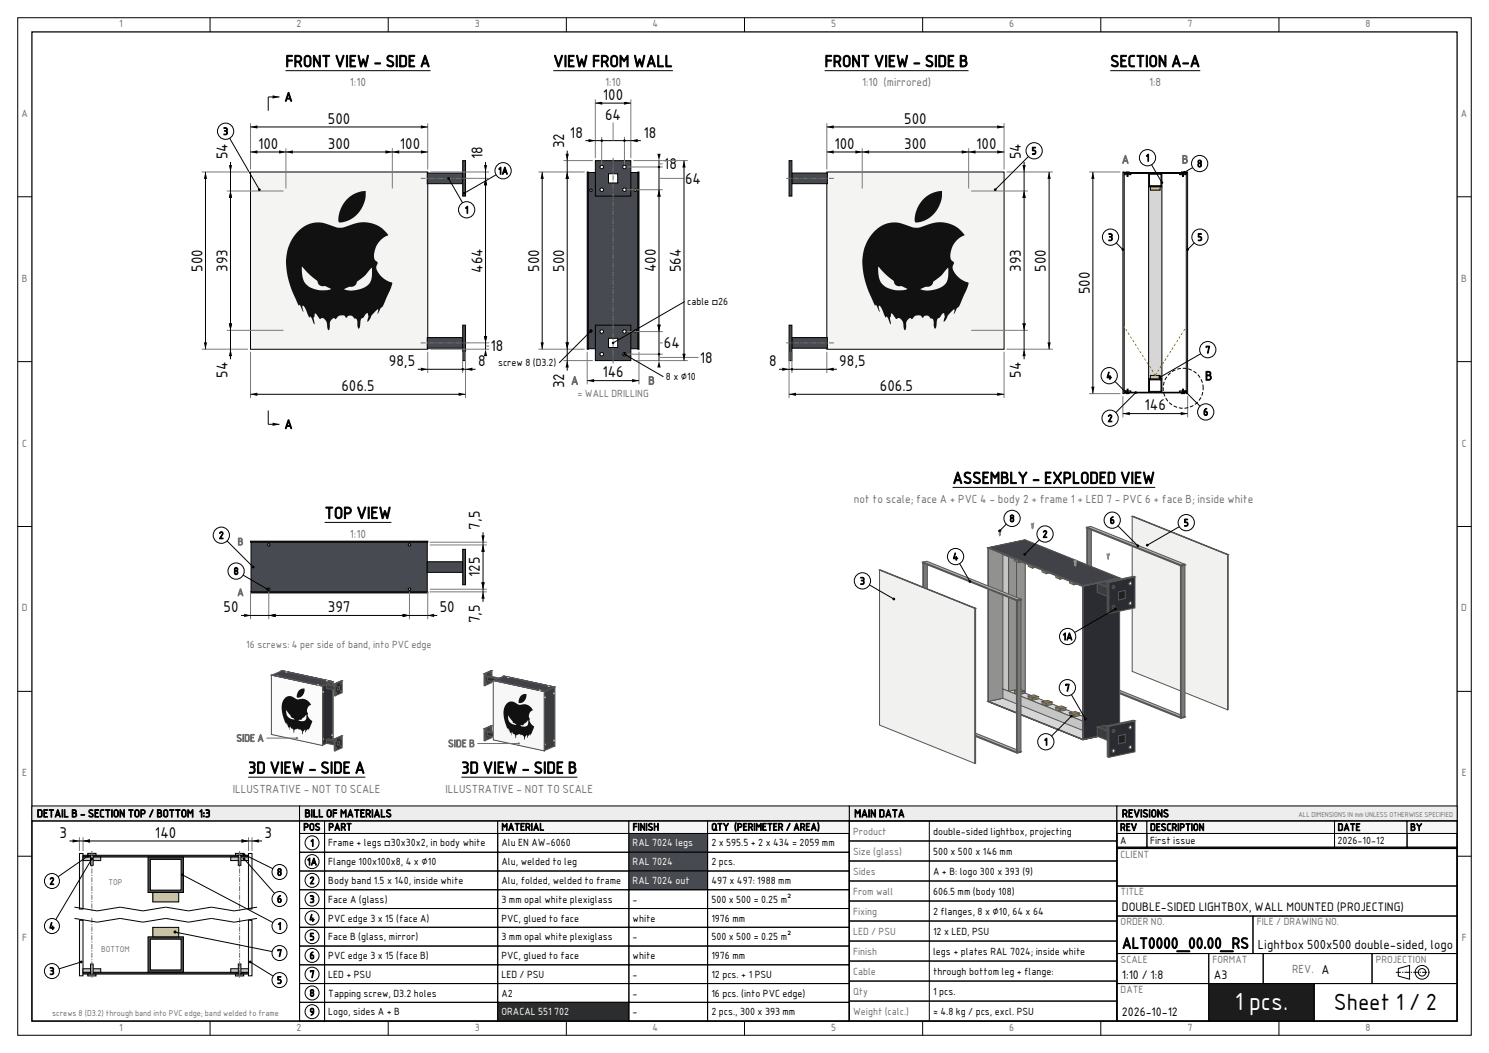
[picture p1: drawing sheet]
<svg xmlns="http://www.w3.org/2000/svg" width="420mm" height="297mm" viewBox="0 0 420 297" stroke-linecap="round" stroke-linejoin="round" font-family="sans-serif">
<defs><g id="words">
<text font-size="6.7" fill="#fff" x="348.3" y="285">1 pcs.</text>
<text font-size="6.3" x="376.2" y="285">Sheet 1 / 2</text>
<g font-size="4.6">
<text x="80.5" y="18.9">FRONT VIEW - SIDE A</text>
<text x="156.1" y="18.9">VIEW FROM WALL</text>
<text x="232.6" y="18.9">FRONT VIEW - SIDE B</text>
<text x="313.2" y="18.9">SECTION A-A</text>
<text x="268.7" y="136.4">ASSEMBLY - EXPLODED VIEW</text>
<text x="91.6" y="146.3">TOP VIEW</text>
<text x="70" y="218.2">3D VIEW - SIDE A</text>
<text x="130.2" y="218.2">3D VIEW - SIDE B</text>
</g>
<text font-size="4.3" x="316.5" y="267.5">ALT0000_00.00_RS</text>
<g font-size="4.2">
<text x="170.1" y="28.2">100</text>
<text x="92.5" y="34.9">500</text>
<text x="170.7" y="33.8">64</text>
<text x="255" y="34.9">500</text>
<text x="72.8" y="42">100</text>
<text x="92.5" y="42">300</text>
<text x="112.8" y="42">100</text>
<text x="159.1" y="41.8" transform="rotate(-90 159.1 41.8)">32</text>
<text x="160.8" y="38.8">18</text>
<text x="181.5" y="38.8">18</text>
<text x="235.3" y="42">100</text>
<text x="255" y="42">300</text>
<text x="275.3" y="42">100</text>
<text x="64.1" y="45" transform="rotate(-90 64.1 45)">54</text>
<text x="136.1" y="45" transform="rotate(-90 136.1 45)">18</text>
<text x="187.3" y="47.7">18</text>
<text x="288" y="45" transform="rotate(-90 288 45)">54</text>
<text x="193.2" y="51.8">64</text>
<text x="57.1" y="76.7" transform="rotate(-90 57.1 76.7)">500</text>
<text x="64.1" y="76.7" transform="rotate(-90 64.1 76.7)">393</text>
<text x="136.1" y="77" transform="rotate(-90 136.1 77)">464</text>
<text x="152.1" y="76.7" transform="rotate(-90 152.1 76.7)">500</text>
<text x="159.1" y="76.7" transform="rotate(-90 159.1 76.7)">500</text>
<text x="185" y="76.8" transform="rotate(-90 185 76.8)">400</text>
<text x="192.1" y="76.8" transform="rotate(-90 192.1 76.8)">564</text>
<text x="288" y="76.7" transform="rotate(-90 288 76.7)">393</text>
<text x="295" y="76.7" transform="rotate(-90 295 76.7)">500</text>
<text x="307.4" y="82.9" transform="rotate(-90 307.4 82.9)">500</text>
<text x="138.4" y="99.1">18</text>
<text x="187.3" y="98.2">64</text>
<text x="64.1" y="106.6" transform="rotate(-90 64.1 106.6)">54</text>
<text x="109.7" y="103.3">98,5</text>
<text x="134.8" y="103.3">8</text>
<text x="169.9" y="106.5">146</text>
<text x="197.4" y="102.3">18</text>
<text x="216.9" y="103.3">8</text>
<text x="236.7" y="103.3">98,5</text>
<text x="288" y="106.6" transform="rotate(-90 288 106.6)">54</text>
<text x="96.3" y="110.3">606.5</text>
<text x="159.1" y="109.5" transform="rotate(-90 159.1 109.5)">32</text>
<text x="248.2" y="110.3">606.5</text>
<text x="322.8" y="115.8">146</text>
<text x="135.4" y="149.4" transform="rotate(-90 135.4 149.4)">7,5</text>
<text x="135.4" y="162.8" transform="rotate(-90 135.4 162.8)">125</text>
<text x="63" y="172.7">50</text>
<text x="92.5" y="172.7">397</text>
<text x="124" y="172.7">50</text>
<text x="135.4" y="175.8" transform="rotate(-90 135.4 175.8)">7,5</text>
<text x="16.8" y="236.3">3</text>
<text x="43.7" y="236.3">140</text>
<text x="74.6" y="236.3">3</text>
</g>
<text font-size="3.6" x="354.8" y="267.5">Lightbox 500x500 double-sided, logo</text>
<g font-size="3.5">
<text x="80.2" y="28.6">A</text>
<text x="339.9" y="107.3">B</text>
<text x="80.2" y="120.9">A</text>
</g>
<g font-size="3.4">
<text x="316.5" y="257">DOUBLE-SIDED LIGHTBOX, WALL MOUNTED (PROJECTING)</text>
<text x="316.5" y="276">1:10 / 1:8</text>
<text x="342.4" y="276">A3</text>
<text x="316.5" y="286.6">2026-10-12</text>
</g>
<g font-size="3.2" fill="#6e6e6e">
<text x="98.7" y="24.3">1:10</text>
<text x="170.7" y="24.3">1:10</text>
<text x="243.1" y="24.3">1:10 (mirrored)</text>
<text x="324.2" y="24.3">1:8</text>
<text x="316.4" y="46.1">A</text>
<text x="333.4" y="46.1">B</text>
<text x="161.1" y="108.5">A</text>
<text x="182.9" y="108.5">B</text>
<text x="240.8" y="141.8">not to scale; face A + PVC 4 - body 2 + frame 1 + LED 7 - PVC 6 + face B; inside white</text>
<text x="98.7" y="151.7">1:10</text>
<text x="65.7" y="223.5">ILLUSTRATIVE - NOT TO SCALE</text>
<text x="125.6" y="223.5">ILLUSTRATIVE - NOT TO SCALE</text>
<text x="364.5" y="274.4">REV. A</text>
</g>
<g font-size="3">
<text x="10.4" y="230.5">DETAIL B - SECTION TOP / BOTTOM 1:3</text>
<text x="85.9" y="230.5">BILL OF MATERIALS</text>
<text x="241" y="230.5">MAIN DATA</text>
<text x="316.5" y="230.5">REVISIONS</text>
</g>
<g font-size="2.8" fill="#6e6e6e">
<text x="33.6" y="7.7">1</text>
<text x="83.7" y="7.7">2</text>
<text x="133.9" y="7.7">3</text>
<text x="184.1" y="7.7">4</text>
<text x="234.4" y="7.7">5</text>
<text x="284.7" y="7.7">6</text>
<text x="334.9" y="7.7">7</text>
<text x="385.2" y="7.7">8</text>
<text x="6.1" y="33">A</text>
<text x="412.1" y="33">A</text>
<text x="6.2" y="79.5">B</text>
<text x="412.2" y="79.5">B</text>
<text x="162.9" y="111.9">= WALL DRILLING</text>
<text x="6.3" y="126">C</text>
<text x="412.3" y="126">C</text>
<text x="67" y="153.8">B</text>
<text x="6.2" y="172.5">D</text>
<text x="66.9" y="168.1">A</text>
<text x="412.2" y="172.5">D</text>
<text x="69.5" y="182.8">16 screws: 4 per side of band, into PVC edge</text>
<text x="66.7" y="209.2">SIDE A</text>
<text x="126.4" y="210.7">SIDE B</text>
<text x="6.3" y="219">E</text>
<text x="412.3" y="219">E</text>
<text x="240.6" y="235.4">Product</text>
<text x="240.6" y="241">Size (glass)</text>
<text x="316.1" y="242">CLIENT</text>
<text x="240.6" y="246.7">Sides</text>
<text x="240.6" y="252.3">From wall</text>
<text x="240.6" y="258">Fixing</text>
<text x="316.1" y="252.5">TITLE</text>
<text x="240.6" y="263.6">LED / PSU</text>
<text x="316.1" y="261">ORDER NO.</text>
<text x="354.5" y="261">FILE / DRAWING NO.</text>
<text x="6.3" y="265.5">F</text>
<text x="240.6" y="269.3">Finish</text>
<text x="412.3" y="265.5">F</text>
<text x="240.6" y="274.9">Cable</text>
<text x="316.1" y="271.6">SCALE</text>
<text x="342" y="271.6">FORMAT</text>
<text x="388.1" y="271.6">PROJECTION</text>
<text x="240.6" y="280.6">Qty</text>
<text x="316.1" y="280.1">DATE</text>
<text x="240.6" y="286.2">Weight (calc.)</text>
<text x="33.6" y="290.7">1</text>
<text x="83.7" y="290.7">2</text>
<text x="133.9" y="290.7">3</text>
<text x="184.1" y="290.7">4</text>
<text x="234.4" y="290.7">5</text>
<text x="284.7" y="290.7">6</text>
<text x="334.9" y="290.7">7</text>
<text x="385.2" y="290.7">8</text>
</g>
<g font-size="2.8">
<text x="62.9" y="38">3</text>
<text x="291" y="43.6">5</text>
<text x="323.2" y="45.5">1</text>
<text x="337.7" y="47.1">8</text>
<text x="140.5" y="49.2">1A</text>
<text x="131.1" y="60.2">1</text>
<text x="312.5" y="67.9">3</text>
<text x="337.8" y="67.9">5</text>
<text x="193.8" y="86.1">cable □26</text>
<text x="340" y="99.6">7</text>
<text x="140.5" y="103.3">screw 8 (D3.2)</text>
<text x="187.8" y="107.2">8 x ⌀10</text>
<text x="312.1" y="107">4</text>
<text x="312.4" y="119">2</text>
<text x="339.4" y="117.2">6</text>
<text x="284.8" y="147.2">8</text>
<text x="313" y="147.7">6</text>
<text x="333.9" y="148.4">5</text>
<text x="61.7" y="152">2</text>
<text x="294.1" y="151.6">2</text>
<text x="268.7" y="158">4</text>
<text x="65.9" y="162.1">8</text>
<text x="242.6" y="164.9">3</text>
<text x="299.7" y="180.5">1A</text>
<text x="300.4" y="195">7</text>
<text x="294.5" y="210.2">1</text>
<text x="85.6" y="234.2">POS</text>
<text x="87.5" y="238.7">1</text>
<text x="92.6" y="234.2">PART</text>
<text x="92.6" y="238.8">Frame + legs □30x30x2, in body white</text>
<text x="141.4" y="234.2">MATERIAL</text>
<text x="141.4" y="238.8">Alu EN AW-6060</text>
<text x="178.4" y="234.2">FINISH</text>
<text x="200.6" y="234.2">QTY (PERIMETER / AREA)</text>
<text x="200.6" y="238.8">2 x 595.5 + 2 x 434 = 2059 mm</text>
<text x="263.2" y="235.4">double-sided lightbox, projecting</text>
<text x="315.9" y="234.3">REV</text>
<text x="315.9" y="238">A</text>
<text x="324.4" y="234.3">DESCRIPTION</text>
<text x="324.4" y="238">First issue</text>
<text x="377.3" y="234.3">DATE</text>
<text x="377.3" y="238">2026-10-12</text>
<text x="397.8" y="234.3">BY</text>
<text x="86.6" y="244">1A</text>
<text x="92.6" y="244">Flange 100x100x8, 4 x ⌀10</text>
<text x="141.4" y="244">Alu, welded to leg</text>
<text x="200.6" y="244">2 pcs.</text>
<text x="263.2" y="241">500 x 500 x 146 mm</text>
<text x="13.9" y="249.5">2</text>
<text x="78.1" y="247">8</text>
<text x="87.3" y="249.3">2</text>
<text x="92.6" y="249.3">Body band 1.5 x 140, inside white</text>
<text x="141.4" y="249.3">Alu, folded, welded to frame</text>
<text x="200.6" y="249.3">497 x 497: 1988 mm</text>
<text x="263.2" y="246.7">A + B: logo 300 x 393 (9)</text>
<text x="78.1" y="254.6">6</text>
<text x="87.3" y="254.6">3</text>
<text x="92.6" y="254.6">Face A (glass)</text>
<text x="141.4" y="254.6">3 mm opal white plexiglass</text>
<text x="178.4" y="254.6">-</text>
<text x="200.6" y="254.6">500 x 500 = 0.25 m²</text>
<text x="263.2" y="252.3">606.5 mm (body 108)</text>
<text x="263.2" y="258">2 flanges, 8 x ⌀10, 64 x 64</text>
<text x="13.8" y="262.2">4</text>
<text x="78.3" y="262.2">1</text>
<text x="87.2" y="259.9">4</text>
<text x="92.6" y="259.9">PVC edge 3 x 15 (face A)</text>
<text x="141.4" y="259.9">PVC, glued to face</text>
<text x="178.4" y="259.9">white</text>
<text x="200.6" y="259.9">1976 mm</text>
<text x="263.2" y="263.6">12 x LED, PSU</text>
<text x="78.1" y="269.8">7</text>
<text x="87.3" y="265.2">5</text>
<text x="92.6" y="265.2">Face B (glass, mirror)</text>
<text x="141.4" y="265.2">3 mm opal white plexiglass</text>
<text x="178.4" y="265.2">-</text>
<text x="200.6" y="265.2">500 x 500 = 0.25 m²</text>
<text x="263.2" y="269.3">legs + plates RAL 7024; inside white</text>
<text x="13.9" y="274.9">3</text>
<text x="87.3" y="270.5">6</text>
<text x="87.3" y="275.8">7</text>
<text x="92.6" y="270.5">PVC edge 3 x 15 (face B)</text>
<text x="92.6" y="275.8">LED + PSU</text>
<text x="141.4" y="270.5">PVC, glued to face</text>
<text x="141.4" y="275.8">LED / PSU</text>
<text x="178.4" y="270.5">white</text>
<text x="178.4" y="275.8">-</text>
<text x="200.6" y="270.5">1976 mm</text>
<text x="200.6" y="275.8">12 pcs. + 1 PSU</text>
<text x="263.2" y="274.9">through bottom leg + flange:</text>
<text x="78.1" y="277.4">5</text>
<text x="87.3" y="281.1">8</text>
<text x="92.6" y="281.1">Tapping screw, D3.2 holes</text>
<text x="141.4" y="281.1">A2</text>
<text x="178.4" y="281.1">-</text>
<text x="200.6" y="281.1">16 pcs. (into PVC edge)</text>
<text x="263.2" y="280.6">1 pcs.</text>
<text x="87.3" y="286.4">9</text>
<text x="92.6" y="286.4">Logo, sides A + B</text>
<text x="178.4" y="286.4">-</text>
<text x="200.6" y="286.4">2 pcs., 300 x 393 mm</text>
<text x="263.2" y="286.2">≈ 4.8 kg / pcs, excl. PSU</text>
</g>
<g font-size="2.8" fill="#fff">
<text x="178.4" y="238.8">RAL 7024 legs</text>
<text x="178.4" y="244">RAL 7024</text>
<text x="178.4" y="249.3">RAL 7024 out</text>
<text x="141.4" y="286.4">ORACAL 551 702</text>
</g>
<g font-size="2.3" fill="#6e6e6e">
<text x="30.6" y="249.6">TOP</text>
<text x="28.6" y="268.5">BOTTOM</text>
<text x="14.7" y="286.6">screws 8 (D3.2) through band into PVC edge; band welded to frame</text>
</g>
<text font-size="1.9" fill="#6e6e6e" x="366.3" y="230.3">ALL DIMENSIONS IN mm UNLESS OTHERWISE SPECIFIED</text>
</g></defs>
<g fill="none" stroke="#000" stroke-width=".28">
<path d="M5 5h410v287h-410zM59.3 5v4M109.5 5v4M159.7 5v4M210 5v4M260.2 5v4M310.5 5v4M360.7 5v4M5 55.5h4M411 55.5h4M5 102h4M411 102h4"/>
<path d="M5 148.5h4M411 148.5h4M5 195h4M411 195h4M5 241.5h4M411 241.5h4M59.3 288v4M109.5 288v4M159.7 288v4M210 288v4M260.2 288v4M310.5 288v4"/>
<path d="M360.7 288v4"/>
</g>
<path d="M9 9h402v279h-402z" fill="none" stroke="#000" stroke-width=".35"/>
<path d="M70.7 48.5h50v50h-50z" fill-rule="evenodd" fill="#f4f4f2" stroke="#000" stroke-width=".28"/>
<path d="M84.2 65.1a12.2 12.2 0 0 0-3.5 8.3v1.3a29.7 29.7 0 0 0 3.6 11.5l.1-.2 .2 .1 .9 1.9-.1-1.8a6.7 6.7 0 0 1 1.7 3.2l.2 .2 .1-.3a1.05 1.05 0 0 1 .8 1.2l.5 1-.2-1.8 .2-.8a.35 .35 0 0 1 .2-.5 .35 .35 0 0 1 .5 .4l.5 .8a.46 .46 0 0 0 .4 .4 .46 .46 0 0 0 .5-.3 2.15 2.15 0 0 1 1.5 2.7l.1 .4a.28 .28 0 0 0 .4 .3 .28 .28 0 0 0 .2-.4l.1-1.8 .5-.8a.59 .59 0 0 1 .5-.4 .59 .59 0 0 1 .6 .3 1.66 1.66 0 0 1 2.9-.4l.3-.1a1.19 1.19 0 0 1 1.2-.5 1.19 1.19 0 0 1 .9 .8 .81 .81 0 0 1 .8 1.2v1l.3 .7a3.8 3.8 0 0 0 .7-2.5l.2-.4a1.4 1.4 0 0 0 1.2-1.2 .42 .42 0 0 1 .5-.2 .42 .42 0 0 1 .2 .6l-.3 1.8 .9-1.1a5.6 5.6 0 0 1 2.2-2.5l-.2 1.4 .9-1.7a2.61 2.61 0 0 0 1.3-2l1.2-2.8a3.2 3.2 0 0 0 .6-2.4l-.5-.2a5.8 5.8 0 0 1-3.9-4.3l.4-.8a.58 .58 0 0 0-.5-.8 4.4 4.4 0 0 1 .2-4.2 6.2 6.2 0 0 1 3.3-3.1l-2.2-2.2a9.2 9.2 0 0 0-9.2-.4 5.4 5.4 0 0 1-5.1-.2 7.6 7.6 0 0 0-8.8 1.6zM97.1 81.5l1.3-.6a2.03 2.03 0 0 0 2.4-1.6l2.1-1.6 2-2.2v.4a4.6 4.6 0 0 1-2.7 5.4 7.3 7.3 0 0 1-4.5 .5zM85.2 75.2l2.1 2.2 2.2 1.8a1.76 1.76 0 0 0 2.3 1.5l1.6 .8-.8 .3a6.7 6.7 0 0 1-6.9-2.5l-.5-1.9zM98.1 56a7.5 7.5 0 0 0-2.5 6.7 8 8 0 0 0 7.6-8.8l-2.8 .5z" fill-rule="evenodd" fill="#111"/>
<path d="M64 48.5h6M64 53.9h16M70.7 41.8v6M80.6 41.8v11.4M110.7 41.8v11.4M120.6 41.8v6M64 93.2h16M64 98.5h6" fill="none" stroke="#7a7a7a" stroke-width=".28"/>
<path d="M65 45.7v55.6M70.7 42.9h50" fill="none" stroke="#000" stroke-width=".28"/>
<path d="M64.6 46.6h.9l-.5 1.9zM65 53.9l.5 1.9h-.9zM70.7 42.9l1.9-.5v.9zM78.7 42.4l2 .5-2 .4zM80.7 42.9l1.9-.5v.9zM108.7 42.4l2 .5-2 .4zM110.7 42.9l1.9-.5v.9zM118.7 42.4l2 .5-2 .4zM64.6 91.2h.9l-.5 2zM65 98.5l.5 2h-.9z" fill="#000"/>
<g fill="#474a51" stroke="#000" stroke-width=".28">
<path d="M120.5 48.8h10v3h-10z" fill-rule="evenodd"/>
<path d="M120.5 95.2h10v3h-10z" fill-rule="evenodd"/>
<path d="M130.5 45.3h.8v10h-.8z" fill-rule="evenodd"/>
<path d="M130.5 91.7h.8v10h-.8z" fill-rule="evenodd"/>
</g>
<path d="M118.7 50.3h13.4M118.7 96.7h13.4" fill="none" stroke="#6e6e6e" stroke-width=".28" stroke-dasharray="1.4 .4 .4 .4" stroke-linecap="butt"/>
<path d="M70.7 34.8v7M120.6 34.8v7M120.6 99.2v6M130.5 99.2v6M131.3 99.2v6" fill="none" stroke="#7a7a7a" stroke-width=".28"/>
<path d="M70.7 35.8h50M117.8 104.2h16.3" fill="none" stroke="#000" stroke-width=".28"/>
<g fill="#000">
<path d="M70.7 35.8l1.9-.4v.9zM118.7 35.4l2 .4-2 .5zM118.7 103.7l2 .5-2 .4zM131.3 104.2l1.9-.5v.9z"/>
<circle cx="130.5" cy="104.2" r=".32"/>
</g>
<path d="M92.1 31.7h7.2v3.8h-7.2z" fill-rule="evenodd" fill="#fff"/>
<path d="M70.7 99.2v13.1M131.3 105.2v7.1" fill="none" stroke="#7a7a7a" stroke-width=".28"/>
<path d="M70.7 111.2h60.6" fill="none" stroke="#000" stroke-width=".28"/>
<path d="M70.7 111.2l1.9-.4v.9zM129.4 110.8l1.9 .4-1.9 .5z" fill="#000"/>
<path d="M95.9 107.1h10.2v3.8h-10.2z" fill-rule="evenodd" fill="#fff"/>
<path d="M56.9 48.5h7.1M56.9 98.5h7.1" fill="none" stroke="#7a7a7a" stroke-width=".28"/>
<path d="M58 48.5v50" fill="none" stroke="#000" stroke-width=".28"/>
<path d="M58 48.5l.4 2h-.9zM57.5 96.6h.9l-.4 1.9z" fill="#000"/>
<path d="M53.8 69.9h3.8v7.2h-3.8z" fill-rule="evenodd" fill="#fff"/>
<path d="M63.6 37l9.6 16.5" fill="none" stroke="#000" stroke-width=".28"/>
<circle cx="73.2" cy="53.5" r=".39" fill="#000"/>
<circle cx="63.6" cy="37" r="2.29" fill="#fff" stroke="#000" stroke-width=".28"/>
<path d="M126.5 50.3l5.1 8.9" fill="none" stroke="#000" stroke-width=".28"/>
<circle cx="126.5" cy="50.3" r=".39" fill="#000"/>
<circle cx="131.6" cy="59.2" r="2.29" fill="#fff" stroke="#000" stroke-width=".28"/>
<path d="M141.9 48.2l-11 6.3" fill="none" stroke="#000" stroke-width=".28"/>
<circle cx="130.9" cy="54.5" r=".39" fill="#000"/>
<circle cx="141.9" cy="48.2" r="2.29" fill="#fff" stroke="#000" stroke-width=".28"/>
<path d="M121.4 48.5h16.6M132 50.3h6M121.4 98.5h16.6M132 96.7h6M137 97.6h1" fill="none" stroke="#7a7a7a" stroke-width=".28"/>
<path d="M80.5 19.9h40.9M78.8 27.3h-3.1v3.9M137 45.7v52.8M75.7 115.8v3.9h3.1" fill="none" stroke="#000" stroke-width=".28"/>
<path d="M76.9 26.9l1.9 .4-1.9 .5zM136.5 46.6h.9l-.4 1.9zM137 50.3l.4 2h-.9zM136.5 94.8h.9l-.4 1.9zM137 98.5l.4 2h-.9zM76.9 119.2l1.9 .5-1.9 .4z" fill="#000"/>
<path d="M165.9 48.7h14v49.7h-14z" fill-rule="evenodd" fill="#474a51" stroke="#000" stroke-width=".28"/>
<g fill="#f4f4f2" stroke="#000" stroke-width=".28">
<path d="M165.6 48.5h.3v50h-.3z" fill-rule="evenodd"/>
<path d="M179.9 48.5h.3v50h-.3z" fill-rule="evenodd"/>
</g>
<g fill="#b8b8b8" stroke="#000" stroke-width=".28">
<circle cx="166.7" cy="53.7" r=".35"/>
<circle cx="179.2" cy="53.7" r=".35"/>
<circle cx="166.7" cy="93.4" r=".35"/>
<circle cx="179.2" cy="93.4" r=".35"/>
</g>
<path d="M167.9 45.3h10v10h-10z" fill-rule="evenodd" fill="#474a51" stroke="#000" stroke-width=".28"/>
<g fill="#fff" stroke="#000" stroke-width=".28">
<path d="M171.6 49h2.6v2.6h-2.6z" fill-rule="evenodd"/>
<circle cx="169.7" cy="47.1" r=".5"/>
<circle cx="169.7" cy="53.5" r=".5"/>
<circle cx="176.1" cy="47.1" r=".5"/>
<circle cx="176.1" cy="53.5" r=".5"/>
</g>
<path d="M167.9 91.7h10v10h-10z" fill-rule="evenodd" fill="#474a51" stroke="#000" stroke-width=".28"/>
<g fill="#fff" stroke="#000" stroke-width=".28">
<path d="M171.6 95.4h2.6v2.6h-2.6z" fill-rule="evenodd"/>
<circle cx="169.7" cy="93.5" r=".5"/>
<circle cx="169.7" cy="99.9" r=".5"/>
<circle cx="176.1" cy="93.5" r=".5"/>
<circle cx="176.1" cy="99.9" r=".5"/>
</g>
<path d="M172.9 44.5v58" fill="none" stroke="#6e6e6e" stroke-width=".28" stroke-dasharray="1.4 .4 .4 .4" stroke-linecap="butt"/>
<path d="M167.9 28v16.6M169.7 38.6v7.8M172.9 34.6v5.1M176.1 38.6v7.8M177.9 28v16.6" fill="none" stroke="#7a7a7a" stroke-width=".28"/>
<path d="M165.1 39.7h15.7M167.9 29.1h10" fill="none" stroke="#000" stroke-width=".28"/>
<g fill="#000">
<path d="M166 39.2l1.9 .5-1.9 .4zM167.9 29.1l2-.5v.9zM177.9 39.7l2-.5v.9zM176 28.6l1.9 .5-1.9 .4z"/>
<circle cx="169.7" cy="39.7" r=".32"/>
<circle cx="176.1" cy="39.7" r=".32"/>
</g>
<path d="M169.6 25h6.6v3.8h-6.6z" fill-rule="evenodd" fill="#fff"/>
<path d="M165.6 99.2v9.2M180.2 99.2v9.2" fill="none" stroke="#7a7a7a" stroke-width=".28"/>
<path d="M165.6 107.4h14.6" fill="none" stroke="#000" stroke-width=".28"/>
<path d="M165.6 107.4l2-.5v.9zM178.3 106.9l1.9 .5-1.9 .4z" fill="#000"/>
<path d="M169.5 103.2h6.9v3.8h-6.9z" fill-rule="evenodd" fill="#fff"/>
<path d="M176.8 47.1h10.1M176.8 53.5h10.1M178.6 45.3h15.4M185.9 46.2h1M185.9 50.3h7M176.8 93.5h10.1M176.8 99.9h10.1M185.9 96.7h1M178.6 101.7h15.4M185.9 100.8h11.1" fill="none" stroke="#7a7a7a" stroke-width=".28"/>
<path d="M185.9 45.3v56.4M192.9 45.3v56.4" fill="none" stroke="#000" stroke-width=".28"/>
<g fill="#000">
<path d="M185.4 43.4h.9l-.4 1.9zM185.9 53.5l.4 2h-.9zM192.9 45.3l.5 2h-.9zM185.4 91.6h.9l-.4 1.9zM185.9 101.7l.4 2h-.9zM192.5 99.8h.9l-.5 1.9z"/>
<circle cx="185.9" cy="47.1" r=".32"/>
<circle cx="185.9" cy="99.9" r=".32"/>
</g>
<path d="M188.8 69.8h3.8v7.5h-3.8z" fill-rule="evenodd" fill="#fff"/>
<path d="M151.9 48.5h13M158.9 45.3h8.3M151.9 98.5h13M158.9 101.7h8.3" fill="none" stroke="#7a7a7a" stroke-width=".28"/>
<path d="M152.9 48.5v50M160 42.5v62" fill="none" stroke="#000" stroke-width=".28"/>
<path d="M152.9 48.5l.5 2h-.9zM159.5 43.4h1l-.5 1.9zM160 48.5l.5 2h-1zM152.5 96.6h.9l-.5 1.9zM159.5 96.6h1l-.5 1.9zM160 101.7l.5 2h-1z" fill="#000"/>
<path d="M148.8 69.9h3.8v7.2h-3.8z" fill-rule="evenodd" fill="#fff"/>
<path d="M156.1 19.9h33.7M166.7 93.4l-9 8.9M176.1 99.9l11 6.4M193.1 85.1l-20.2 11.6" fill="none" stroke="#000" stroke-width=".28"/>
<g fill="#000">
<circle cx="166.7" cy="93.4" r=".35"/>
<circle cx="172.9" cy="96.7" r=".35"/>
<circle cx="176.1" cy="99.9" r=".35"/>
</g>
<path d="M233.2 48.5h50v50h-50z" fill-rule="evenodd" fill="#f4f4f2" stroke="#000" stroke-width=".28"/>
<path d="M246.8 65.1a12.2 12.2 0 0 0-3.6 8.3l.1 1.3a29.7 29.7 0 0 0 3.6 11.5l.1-.2 .2 .1 .9 1.9-.2-1.8a6.7 6.7 0 0 1 1.8 3.2l.2 .2v-.3a1.05 1.05 0 0 1 .9 1.2l.4 1-.2-1.8 .3-.8a.35 .35 0 0 1 .2-.5 .35 .35 0 0 1 .4 .4l.6 .8a.46 .46 0 0 0 .4 .4 .46 .46 0 0 0 .5-.3 2.15 2.15 0 0 1 1.5 2.7l.1 .4a.28 .28 0 0 0 .3 .3 .28 .28 0 0 0 .2-.4l.1-1.8 .6-.8a.59 .59 0 0 1 .5-.4 .59 .59 0 0 1 .6 .3 1.66 1.66 0 0 1 2.9-.4l.3-.1a1.19 1.19 0 0 1 1.1-.5 1.19 1.19 0 0 1 1 .8 .81 .81 0 0 1 .8 1.2v1l.3 .7a3.8 3.8 0 0 0 .6-2.5l.3-.4a1.4 1.4 0 0 0 1.1-1.2 .42 .42 0 0 1 .6-.2 .42 .42 0 0 1 .1 .6l-.2 1.8 .8-1.1a5.6 5.6 0 0 1 2.2-2.5l-.2 1.4 .9-1.7a2.61 2.61 0 0 0 1.3-2l1.3-2.8a3.2 3.2 0 0 0 .6-2.4l-.6-.2a5.8 5.8 0 0 1-3.8-4.3l.3-.8a.58 .58 0 0 0-.5-.8 4.4 4.4 0 0 1 .2-4.2 6.2 6.2 0 0 1 3.4-3.1l-2.2-2.2a9.2 9.2 0 0 0-9.3-.4 5.4 5.4 0 0 1-5.1-.2 7.6 7.6 0 0 0-8.7 1.6zM259.6 81.5l1.3-.6a2.03 2.03 0 0 0 2.5-1.6l2.1-1.6 1.9-2.2 .1 .4a4.6 4.6 0 0 1-2.7 5.4 7.3 7.3 0 0 1-4.6 .5zM247.7 75.2l2.2 2.2 2.2 1.8a1.76 1.76 0 0 0 2.3 1.5l1.5 .8-.7 .3a6.7 6.7 0 0 1-6.9-2.5l-.5-1.9zM260.7 56a7.5 7.5 0 0 0-2.5 6.7 8 8 0 0 0 7.5-8.8l-2.7 .5z" fill-rule="evenodd" fill="#111"/>
<path d="M233.2 41.8v6M243.2 41.8v11.4M273.2 41.8v11.4M273.9 53.9h16M283.2 41.8v6M283.9 48.5h6M273.9 93.2h16M283.9 98.5h6" fill="none" stroke="#7a7a7a" stroke-width=".28"/>
<path d="M233.2 42.9h50M288.9 45.7v55.6" fill="none" stroke="#000" stroke-width=".28"/>
<path d="M233.2 42.9l2-.5v.9zM241.3 42.4l1.9 .5-1.9 .4zM243.2 42.9l2-.5v.9zM271.3 42.4l1.9 .5-1.9 .4zM273.2 42.9l2-.5v.9zM281.3 42.4l1.9 .5-1.9 .4zM288.4 46.6h.9l-.4 1.9zM288.9 53.9l.4 1.9h-.9zM288.4 91.2h.9l-.4 2zM288.9 98.5l.4 2h-.9z" fill="#000"/>
<g fill="#474a51" stroke="#000" stroke-width=".28">
<path d="M223.4 48.8h10v3h-10z" fill-rule="evenodd"/>
<path d="M223.4 95.2h10v3h-10z" fill-rule="evenodd"/>
<path d="M222.6 45.3h.8v10h-.8z" fill-rule="evenodd"/>
<path d="M222.6 91.7h.8v10h-.8z" fill-rule="evenodd"/>
</g>
<path d="M235.2 50.3h-13.4M235.2 96.7h-13.4" fill="none" stroke="#6e6e6e" stroke-width=".28" stroke-dasharray="1.4 .4 .4 .4" stroke-linecap="butt"/>
<path d="M233.2 34.8v7M283.2 34.8v7M222.6 99.2v6M223.4 99.2v6M233.2 99.2v6" fill="none" stroke="#7a7a7a" stroke-width=".28"/>
<path d="M233.2 35.8h50M219.7 104.2h16.3" fill="none" stroke="#000" stroke-width=".28"/>
<g fill="#000">
<path d="M233.2 35.8l2-.4v.9zM281.3 35.4l1.9 .4-1.9 .5zM220.6 103.7l2 .5-2 .4zM233.2 104.2l2-.5v.9z"/>
<circle cx="223.4" cy="104.2" r=".32"/>
</g>
<path d="M254.6 31.7h7.2v3.8h-7.2z" fill-rule="evenodd" fill="#fff"/>
<path d="M283.2 99.2v13.1M222.6 105.2v7.1" fill="none" stroke="#7a7a7a" stroke-width=".28"/>
<path d="M222.6 111.2h60.6" fill="none" stroke="#000" stroke-width=".28"/>
<path d="M222.6 111.2l1.9-.4v.9zM281.3 110.8l1.9 .4-1.9 .5z" fill="#000"/>
<path d="M247.8 107.1h10.2v3.8h-10.2z" fill-rule="evenodd" fill="#fff"/>
<path d="M289.9 48.5h7.1M289.9 98.5h7.1" fill="none" stroke="#7a7a7a" stroke-width=".28"/>
<path d="M295.9 48.5v50" fill="none" stroke="#000" stroke-width=".28"/>
<path d="M295.9 48.5l.5 2h-.9zM295.5 96.6h.9l-.5 1.9z" fill="#000"/>
<path d="M291.8 69.9h3.8v7.2h-3.8z" fill-rule="evenodd" fill="#fff"/>
<path d="M291.7 42.5l-11 11" fill="none" stroke="#000" stroke-width=".28"/>
<circle cx="280.7" cy="53.5" r=".39" fill="#000"/>
<circle cx="291.7" cy="42.5" r="2.29" fill="#fff" stroke="#000" stroke-width=".28"/>
<path d="M232.6 19.9h40.6" fill="none" stroke="#000" stroke-width=".28"/>
<path d="M324 52.6h3.7v54.3h-3.7z" fill-rule="evenodd" fill="#d6d6d6" stroke="#000" stroke-width=".28"/>
<g fill="#474a51" stroke="#000" stroke-width=".28">
<path d="M317.1 48.7h17.5v.2h-17.5z" fill-rule="evenodd"/>
<path d="M317.1 110.6h17.5v.2h-17.5z" fill-rule="evenodd"/>
</g>
<g fill="#f4f4f2" stroke="#000" stroke-width=".28">
<path d="M316.7 48.5h.4v62.5h-.4z" fill-rule="evenodd"/>
<path d="M334.6 48.5h.4v62.5h-.4z" fill-rule="evenodd"/>
</g>
<g fill="#c8c8c8" stroke="#000" stroke-width=".28">
<path d="M317.1 48.9h1.9v.4h-1.9z" fill-rule="evenodd"/>
<path d="M332.7 48.9h1.9v.4h-1.9z" fill-rule="evenodd"/>
<path d="M317.1 110.3h1.9v.3h-1.9z" fill-rule="evenodd"/>
<path d="M332.7 110.3h1.9v.3h-1.9z" fill-rule="evenodd"/>
</g>
<path d="M324 48.9h3.7v3.7h-3.7z" fill-rule="evenodd" fill="#474a51" stroke="#000" stroke-width=".28"/>
<path d="M324.2 49.1h3.3v3.3h-3.3z" fill-rule="evenodd" fill="#fff" stroke="#000" stroke-width=".28"/>
<path d="M324 106.9h3.7v3.7h-3.7z" fill-rule="evenodd" fill="#474a51" stroke="#000" stroke-width=".28"/>
<path d="M324.2 107.1h3.3v3.3h-3.3z" fill-rule="evenodd" fill="#fff" stroke="#000" stroke-width=".28"/>
<g fill="#b8b8b8" stroke="#000" stroke-width=".28">
<path d="M317.6 48.5h.9v.2h-.9z" fill-rule="evenodd"/>
<path d="M317.9 48.7h.3v1.1h-.3z" fill-rule="evenodd"/>
<path d="M317.6 110.8h.9v.2h-.9z" fill-rule="evenodd"/>
<path d="M317.9 109.8h.3v1h-.3z" fill-rule="evenodd"/>
<path d="M333.2 48.5h.9v.2h-.9z" fill-rule="evenodd"/>
<path d="M333.5 48.7h.3v1.1h-.3z" fill-rule="evenodd"/>
<path d="M333.2 110.8h.9v.2h-.9z" fill-rule="evenodd"/>
<path d="M333.5 109.8h.3v1h-.3z" fill-rule="evenodd"/>
</g>
<g fill="#f2c230" stroke="#000" stroke-width=".28">
<path d="M324.5 105.9h2.7v1h-2.7z" fill-rule="evenodd"/>
<path d="M324.5 52.6h2.7v1h-2.7z" fill-rule="evenodd"/>
</g>
<path d="M325.9 105.9l-8.8-13.7M325.9 105.9l8.7-13.7" fill="none" stroke="#c9a000" stroke-width=".28" stroke-dasharray=".7 .5" stroke-linecap="butt"/>
<path d="M316.7 111.7v6M335 111.7v6" fill="none" stroke="#7a7a7a" stroke-width=".28"/>
<path d="M316.7 116.7h18.3" fill="none" stroke="#000" stroke-width=".28"/>
<path d="M316.7 116.7l2-.5v.9zM333 116.2l2 .5-2 .4z" fill="#000"/>
<path d="M322.4 112.5h6.9v3.8h-6.9z" fill-rule="evenodd" fill="#fff"/>
<path d="M307.2 48.5h8.8M307.2 111h8.8" fill="none" stroke="#7a7a7a" stroke-width=".28"/>
<path d="M308.3 48.5v62.5" fill="none" stroke="#000" stroke-width=".28"/>
<path d="M308.3 48.5l.4 2h-.9zM307.8 109.1h.9l-.4 1.9z" fill="#000"/>
<path d="M304.1 76.2h3.9v7.2h-3.9z" fill-rule="evenodd" fill="#fff"/>
<path d="M338.4 46.1l-4.3 2.5" fill="none" stroke="#000" stroke-width=".28"/>
<circle cx="334.1" cy="48.6" r=".39" fill="#000"/>
<circle cx="338.4" cy="46.1" r="2.29" fill="#fff" stroke="#000" stroke-width=".28"/>
<path d="M323.7 44.5l4 7" fill="none" stroke="#000" stroke-width=".28"/>
<circle cx="327.7" cy="51.5" r=".39" fill="#000"/>
<circle cx="323.7" cy="44.5" r="2.29" fill="#fff" stroke="#000" stroke-width=".28"/>
<path d="M338.5 66.9l-3.5 3.5" fill="none" stroke="#000" stroke-width=".28"/>
<circle cx="335" cy="70.4" r=".39" fill="#000"/>
<circle cx="338.5" cy="66.9" r="2.29" fill="#fff" stroke="#000" stroke-width=".28"/>
<path d="M340.7 98.6l-13.5 7.8" fill="none" stroke="#000" stroke-width=".28"/>
<circle cx="327.2" cy="106.4" r=".39" fill="#000"/>
<circle cx="340.7" cy="98.6" r="2.29" fill="#fff" stroke="#000" stroke-width=".28"/>
<path d="M334.4 110.4l5.7 5.8" fill="none" stroke="#000" stroke-width=".28"/>
<circle cx="334.4" cy="110.4" r=".39" fill="#000"/>
<circle cx="340.1" cy="116.2" r="2.29" fill="#fff" stroke="#000" stroke-width=".28"/>
<path d="M313.2 66.9l3.5 3.5" fill="none" stroke="#000" stroke-width=".28"/>
<circle cx="316.7" cy="70.4" r=".39" fill="#000"/>
<circle cx="313.2" cy="66.9" r="2.29" fill="#fff" stroke="#000" stroke-width=".28"/>
<path d="M312.9 106l4.5 4.4" fill="none" stroke="#000" stroke-width=".28"/>
<circle cx="317.4" cy="110.4" r=".39" fill="#000"/>
<circle cx="312.9" cy="106" r="2.29" fill="#fff" stroke="#000" stroke-width=".28"/>
<path d="M320.4 110.7l-7.3 7.3" fill="none" stroke="#000" stroke-width=".28"/>
<circle cx="320.4" cy="110.7" r=".39" fill="#000"/>
<circle cx="313.1" cy="118" r="2.29" fill="#fff" stroke="#000" stroke-width=".28"/>
<path d="M339.4 109.5a5.6 5.6 0 0 0-8.2-5 5.6 5.6 0 0 0-.8 9.6 5.6 5.6 0 0 0 8.9-3.7l.1-.9" fill="none" stroke="#000" stroke-width=".28" stroke-dasharray="1.1 .5" stroke-linecap="butt"/>
<path d="M313.2 19.9h25.4" fill="none" stroke="#000" stroke-width=".28"/>
<path d="M79.4 189.1l14.5 3.2v16.7l-14.5-3.1z" fill-rule="evenodd" fill="#fbfbfb" stroke="#555" stroke-width=".28"/>
<path d="M79.4 189.1l14.5 3.1z" fill-rule="evenodd" fill="#fdfdfd" stroke="#555" stroke-width=".28"/>
<path d="M76.7 190.4l14.3 3.1v16.7l-14.3-3.1z" fill-rule="evenodd" fill="#3a3c42" stroke="#555" stroke-width=".28"/>
<path d="M76.7 190.4l2.8-1.2 14.3 3.1-2.8 1.2z" fill-rule="evenodd" fill="#3f4248" stroke="#555" stroke-width=".28"/>
<g fill="#cacaca" stroke="#cacaca" stroke-width=".28">
<path d="M80.6 189.5h.3z" fill-rule="evenodd"/>
<path d="M78.1 190.7h.3z" fill-rule="evenodd"/>
</g>
<path d="M76.5 190.4l14.5 3.1v16.8l-14.5-3.2z" fill-rule="evenodd" fill="#fbfbfb" stroke="#555" stroke-width=".28"/>
<path d="M93.9 192.3v16.7z" fill-rule="evenodd" fill="#f7f7f7" stroke="#555" stroke-width=".28"/>
<path d="M95 209.3l.6-.3v1l-.6 .3z" fill-rule="evenodd" fill="#2b2c31" stroke="#555" stroke-width=".28"/>
<path d="M95.2 209.4l.6-.3v.9l-.6 .2z" fill-rule="evenodd" fill="#232323" stroke="#232323" stroke-width=".28"/>
<path d="M76.5 190.4l14.5 3.1z" fill-rule="evenodd" fill="#fdfdfd" stroke="#555" stroke-width=".28"/>
<path d="M91 193.5l2.8-1.2v16.6l-2.8 1.3z" fill-rule="evenodd" fill="#2b2c31" stroke="#555" stroke-width=".28"/>
<path d="M93.6 207.2v.3z" fill-rule="evenodd" fill="#bbb" stroke="#bbb" stroke-width=".28"/>
<path d="M92.1 208.6l.6-.2 2.9 .6-.6 .3z" fill-rule="evenodd" fill="#3f4248" stroke="#555" stroke-width=".28"/>
<path d="M92.1 208.6l2.9 .7v1l-2.9-.7z" fill-rule="evenodd" fill="#3a3c42" stroke="#555" stroke-width=".28"/>
<path d="M94.5 208.5l2-.9v3.3l-2 .9zM96 210.5a.2 .2 0 0 0 .4 0 .2 .2 0 0 0-.4 0zM96 208.3a.2 .2 0 0 0 .4 0 .2 .2 0 0 0-.4 0zM95.2 209.4v.8l.6-.2v-.9zM94.8 211a.15 .15 0 0 0 .3 0 .15 .15 0 0 0-.3 0zM94.8 208.9a.15 .15 0 0 0 .3 0 .15 .15 0 0 0-.3 0z" fill-rule="evenodd" fill="#2b2c31" stroke="#555" stroke-width=".28"/>
<path d="M91.1 208.3v.3z" fill-rule="evenodd" fill="#bbb" stroke="#bbb" stroke-width=".28"/>
<path d="M94.3 208.4l2.2-.8z" fill-rule="evenodd" fill="#3f4248" stroke="#555" stroke-width=".28"/>
<path d="M92.1 192h.2z" fill-rule="evenodd" fill="#cacaca" stroke="#cacaca" stroke-width=".28"/>
<path d="M93.6 193.9v.3z" fill-rule="evenodd" fill="#bbb" stroke="#bbb" stroke-width=".28"/>
<path d="M94.3 208.4l.2 .1v3.3h-.2z" fill-rule="evenodd" fill="#3a3c42" stroke="#555" stroke-width=".28"/>
<path d="M91 193.5v16.8z" fill-rule="evenodd" fill="#f7f7f7" stroke="#555" stroke-width=".28"/>
<path d="M89.6 193.1h.2z" fill-rule="evenodd" fill="#cacaca" stroke="#cacaca" stroke-width=".28"/>
<path d="M92.1 193.1l.6-.3 2.9 .7-.6 .2z" fill-rule="evenodd" fill="#3f4248" stroke="#555" stroke-width=".28"/>
<path d="M91.1 195.1v.2z" fill-rule="evenodd" fill="#bbb" stroke="#bbb" stroke-width=".28"/>
<path d="M92.1 193.1l2.9 .6v1l-2.9-.6z" fill-rule="evenodd" fill="#3a3c42" stroke="#555" stroke-width=".28"/>
<path d="M95 193.7l.6-.2v1l-.6 .2z" fill-rule="evenodd" fill="#2b2c31" stroke="#555" stroke-width=".28"/>
<path d="M95.2 193.8l.6-.2v.9l-.6 .2z" fill-rule="evenodd" fill="#232323" stroke="#232323" stroke-width=".28"/>
<path d="M94.5 192.9l2-.9v3.4l-2 .9zM96 194.9a.2 .2 0 0 0 .4 0 .2 .2 0 0 0-.4 0zM96 192.8a.2 .2 0 0 0 .4 0 .2 .2 0 0 0-.4 0zM95.2 193.8v.9l.6-.2v-.9zM94.8 195.5a.15 .15 0 0 0 .3 0 .15 .15 0 0 0-.3 0zM94.8 193.4a.15 .15 0 0 0 .3 0 .15 .15 0 0 0-.3 0z" fill-rule="evenodd" fill="#2b2c31" stroke="#555" stroke-width=".28"/>
<path d="M94.3 192.9l2.2-.9z" fill-rule="evenodd" fill="#3f4248" stroke="#555" stroke-width=".28"/>
<path d="M94.3 192.9h.2v3.4l-.2-.1z" fill-rule="evenodd" fill="#3a3c42" stroke="#555" stroke-width=".28"/>
<path d="M80.3 197l-.8 1.6 .1 2.3 .8 2.9 .4 .8v-.6l.1 .1 .8 1.8 .1-1 .4 .6 .4 .2 .3 1 .3-1 .3 .1 .3-.3 .5 .4 .4-.2 .5 .5 .2 .9 .1-.8 .4-.5 .2 .3v.5l.8-1v.4l.5-.7 .7-1.9-.8-.7a1.04 1.04 0 0 1-.4-1.3l-.3-.7 .1-.7a1.43 1.43 0 0 1 1.1-1.2l-1.1-1.2a4.7 4.7 0 0 0-3-.4l-.9-.5a1.82 1.82 0 0 0-2.5 .3zM84.2 203.1l.9-.1 1.3-1.4v.8a1.42 1.42 0 0 1-2.2 .8zM80.7 200.3l1.4 2 1 .6-.9-.1-1-.6-.4-.7zM84.3 194.7a1.48 1.48 0 0 0-.4 2.1 1.98 1.98 0 0 0 1.9-2.6l-.8 .1z" fill-rule="evenodd" fill="#111"/>
<path d="M75.1 208.2h8.7" fill="none" stroke="#6e6e6e" stroke-width=".28"/>
<circle cx="83.8" cy="208.2" r=".32" fill="#6e6e6e"/>
<path d="M70 219.2h33.1" fill="none" stroke="#000" stroke-width=".28"/>
<path d="M136.8 205.6l2-.9v3.3l-2 .9zM138.2 207.6a.15 .15 0 0 0 .3 0 .15 .15 0 0 0-.3 0zM138.2 205.5a.15 .15 0 0 0 .3 0 .15 .15 0 0 0-.3 0zM137.5 206.5v.9l.5-.3v-.8zM136.9 208.2a.15 .15 0 0 0 .3 0 .15 .15 0 0 0-.3 0zM136.9 206a.15 .15 0 0 0 .3 0 .15 .15 0 0 0-.3 0z" fill-rule="evenodd" fill="#37393f" stroke="#555" stroke-width=".28"/>
<g fill="#3f4248" stroke="#555" stroke-width=".28">
<path d="M136.5 205.5l2.3-.8z" fill-rule="evenodd"/>
<path d="M137.5 206.4l.6-.2 2.8 .6-.6 .3z" fill-rule="evenodd"/>
</g>
<g fill="#2b2c31" stroke="#555" stroke-width=".28">
<path d="M136.5 205.5l.3 .1v3.3h-.3z" fill-rule="evenodd"/>
<path d="M137.5 206.4l2.8 .7v1l-2.8-.7z" fill-rule="evenodd"/>
</g>
<g fill="#37393f" stroke="#555" stroke-width=".28">
<path d="M140.3 207.1l.6-.3v1l-.6 .3z" fill-rule="evenodd"/>
<path d="M136.8 190.1l2-.9v3.3l-2 .9zM138.2 192.1a.15 .15 0 0 0 .3 0 .15 .15 0 0 0-.3 0zM138.2 189.9a.15 .15 0 0 0 .3 0 .15 .15 0 0 0-.3 0zM137.5 191v.8l.5-.2v-.9zM136.9 192.6a.15 .15 0 0 0 .3 0 .15 .15 0 0 0-.3 0zM136.9 190.5a.15 .15 0 0 0 .3 0 .15 .15 0 0 0-.3 0z" fill-rule="evenodd"/>
</g>
<g fill="#3f4248" stroke="#555" stroke-width=".28">
<path d="M136.5 190l2.3-.8z" fill-rule="evenodd"/>
<path d="M137.5 190.9l.6-.3 2.8 .7-.6 .2z" fill-rule="evenodd"/>
</g>
<g fill="#2b2c31" stroke="#555" stroke-width=".28">
<path d="M136.5 190l.3 .1v3.3l-.3-.1z" fill-rule="evenodd"/>
<path d="M137.5 190.9l2.8 .6v1l-2.8-.6z" fill-rule="evenodd"/>
</g>
<path d="M140.3 191.5l.6-.2v1l-.6 .2z" fill-rule="evenodd" fill="#37393f" stroke="#555" stroke-width=".28"/>
<path d="M142 190.7l14.4 3.1v16.7l-14.4-3.1z" fill-rule="evenodd" fill="#f7f7f7" stroke="#555" stroke-width=".28"/>
<path d="M142 190.7l14.5 3.1z" fill-rule="evenodd" fill="#fdfdfd" stroke="#555" stroke-width=".28"/>
<path d="M139.2 192l14.4 3.1v16.6l-14.4-3.1z" fill-rule="evenodd" fill="#2b2c31" stroke="#555" stroke-width=".28"/>
<path d="M139.2 192l2.9-1.3 14.3 3.1-2.8 1.3z" fill-rule="evenodd" fill="#3f4248" stroke="#555" stroke-width=".28"/>
<g fill="#cacaca" stroke="#cacaca" stroke-width=".28">
<path d="M143.2 191.1h.3z" fill-rule="evenodd"/>
<path d="M140.7 192.2h.2z" fill-rule="evenodd"/>
</g>
<path d="M139.1 191.9l14.4 3.2v16.7l-14.4-3.1z" fill-rule="evenodd" fill="#f7f7f7" stroke="#555" stroke-width=".28"/>
<path d="M156.4 193.8v16.7z" fill-rule="evenodd" fill="#fbfbfb" stroke="#555" stroke-width=".28"/>
<path d="M139.1 191.9l14.5 3.1z" fill-rule="evenodd" fill="#fdfdfd" stroke="#555" stroke-width=".28"/>
<path d="M153.6 195.1l2.8-1.3v16.7l-2.8 1.2z" fill-rule="evenodd" fill="#37393f" stroke="#555" stroke-width=".28"/>
<g fill="#c4c4c4" stroke="#c4c4c4" stroke-width=".28">
<path d="M156.2 208.8v.2z" fill-rule="evenodd"/>
<path d="M153.7 209.9v.2z" fill-rule="evenodd"/>
<path d="M156.2 195.5v.2z" fill-rule="evenodd"/>
</g>
<path d="M154.7 193.6h.2z" fill-rule="evenodd" fill="#cacaca" stroke="#cacaca" stroke-width=".28"/>
<path d="M153.5 195.1v16.7z" fill-rule="evenodd" fill="#fbfbfb" stroke="#555" stroke-width=".28"/>
<path d="M152.2 194.7h.2z" fill-rule="evenodd" fill="#cacaca" stroke="#cacaca" stroke-width=".28"/>
<path d="M153.7 196.6v.2z" fill-rule="evenodd" fill="#c4c4c4" stroke="#c4c4c4" stroke-width=".28"/>
<path d="M142.9 198.5l-.8 1.6v2.3l.9 3 .4 .7v-.6l.1 .1 .8 1.8 .1-1 .3 .6 .5 .2 .3 1.1 .3-1.1 .3 .1 .3-.2 .5 .3 .4-.1 .5 .4 .1 .9 .2-.8 .4-.4 .2 .2-.1 .6 .9-1.1v.5l.4-.7 .8-2-.8-.6a1.04 1.04 0 0 1-.5-1.4l-.2-.7v-.7a1.43 1.43 0 0 1 1.1-1.2l-1-1.2a4.7 4.7 0 0 0-3-.4l-.9-.5a1.82 1.82 0 0 0-2.5 .3zM146.7 204.6l.9-.1 1.4-1.4v.8a1.42 1.42 0 0 1-2.2 .8zM143.3 201.8l1.4 2 1 .6-1-.1-.9-.6-.4-.7zM146.9 196.3a1.48 1.48 0 0 0-.4 2 1.98 1.98 0 0 0 1.9-2.6l-.9 .1z" fill-rule="evenodd" fill="#111"/>
<path d="M134.6 209.7h11.7" fill="none" stroke="#6e6e6e" stroke-width=".28"/>
<circle cx="146.3" cy="209.7" r=".32" fill="#6e6e6e"/>
<path d="M130.2 219.2h32.7" fill="none" stroke="#000" stroke-width=".28"/>
<path d="M306.6 149l1.2-.2z" fill-rule="evenodd" fill="#b2b2b2" stroke="#555" stroke-width=".28"/>
<path d="M319.4 145.6l26.8 10.8v43.8l-26.8-10.8z" fill-rule="evenodd" fill="#f1f1ef" stroke="#555" stroke-width=".28"/>
<path d="M306.6 191.7l1.1-.3 26.5 10.7-1.1 .3z" fill-rule="evenodd" fill="#b2b2b2" stroke="#555" stroke-width=".28"/>
<path d="M306.7 149l1.1-.2v42.7l-1.1 .2z" fill-rule="evenodd" fill="#787878" stroke="#555" stroke-width=".28"/>
<g fill="#a3a3a3" stroke="#555" stroke-width=".28">
<path d="M306.6 149h.1v42.7h-.1z" fill-rule="evenodd"/>
<path d="M306.6 191.7l26.5 10.7v.2l-26.5-10.7z" fill-rule="evenodd"/>
</g>
<path d="M319.4 145.6l27.1 10.8z" fill-rule="evenodd" fill="#f2f2f0" stroke="#555" stroke-width=".28"/>
<path d="M278.7 154.6l.1 43.2z" fill-rule="evenodd" fill="#3a3c42" stroke="#555" stroke-width=".28"/>
<path d="M278.7 154.6l10.4-2.2z" fill-rule="evenodd" fill="#3f4248" stroke="#555" stroke-width=".28"/>
<path d="M306.6 148.7l1.1-.2 26.5 10.7-1.1 .2z" fill-rule="evenodd" fill="#b2b2b2" stroke="#555" stroke-width=".28"/>
<g fill="#848484" stroke="#848484" stroke-width=".28">
<path d="M291.3 147.9v1z" fill-rule="evenodd"/>
<path d="M291.3 147.9v1.1z" fill-rule="evenodd"/>
<path d="M291.2 147.9v1.1z" fill-rule="evenodd"/>
<path d="M291.5 147.7v.2z" fill-rule="evenodd"/>
<path d="M291.4 147.8l.1 .1z" fill-rule="evenodd"/>
<path d="M291.3 147.8l.1 .2z" fill-rule="evenodd"/>
</g>
<g fill="#a5a5a5" stroke="#a5a5a5" stroke-width=".28">
<path d="M291.1 147.9v1.1z" fill-rule="evenodd"/>
<path d="M290.9 147.8l.1 .1z" fill-rule="evenodd"/>
</g>
<g fill="#999" stroke="#999" stroke-width=".28">
<path d="M291.1 147.9l.1 1.1z" fill-rule="evenodd"/>
<path d="M291 147.8l.1 .2z" fill-rule="evenodd"/>
</g>
<g fill="#888" stroke="#888" stroke-width=".28">
<path d="M291.2 147.9v1.1z" fill-rule="evenodd"/>
<path d="M291.1 147.8l.2 .2z" fill-rule="evenodd"/>
</g>
<g fill="#a4a4a4" stroke="#a4a4a4" stroke-width=".28">
<path d="M291.1 147.9h.2z" fill-rule="evenodd"/>
<path d="M290.9 147.7h.6z" fill-rule="evenodd"/>
</g>
<path d="M346.2 156.4h.3v43.7l-.3 .1z" fill-rule="evenodd" fill="#ededeb" stroke="#555" stroke-width=".28"/>
<path d="M278.7 197.9l10.4-2.2 26.7 10.7-10.3 2.2z" fill-rule="evenodd" fill="#3f4248" stroke="#555" stroke-width=".28"/>
<path d="M278.7 197.8l10.4-2.2 26.7 10.7-10.3 2.2z" fill-rule="evenodd" fill="#d7d7d7" stroke="#555" stroke-width=".28"/>
<path d="M278.8 154.6l10.3-2.2v43.2l-10.3 2.2z" fill-rule="evenodd" fill="#2b2c31" stroke="#555" stroke-width=".28"/>
<path d="M278.8 154.6l10.4-2.2v43.2l-10.4 2.2z" fill-rule="evenodd" fill="#919191" stroke="#555" stroke-width=".28"/>
<path d="M278.8 154.6v43.2z" fill-rule="evenodd" fill="#c5c5c5" stroke="#555" stroke-width=".28"/>
<g fill="#d7d7d7" stroke="#555" stroke-width=".28">
<path d="M278.8 154.6l10.4-2.2z" fill-rule="evenodd"/>
<path d="M282.9 156.4l2.2-.5 1.6 .6-2.2 .5z" fill-rule="evenodd"/>
</g>
<path d="M287.3 158l1.7-.4v.7l-1.7 .4z" fill-rule="evenodd" fill="#91741d" stroke="#555" stroke-width=".28"/>
<path d="M282.9 194.3l2.2-.4 26.6 10.7-2.2 .5z" fill-rule="evenodd" fill="#d7d7d7" stroke="#555" stroke-width=".28"/>
<path d="M286.1 194.8l1.7-.4 1.2 .5-1.7 .3z" fill-rule="evenodd" fill="#d7ad2b" stroke="#555" stroke-width=".28"/>
<path d="M286.1 194.8l1.2 .4v.7l-1.2-.4z" fill-rule="evenodd" fill="#c59e27" stroke="#555" stroke-width=".28"/>
<path d="M287.3 195.2l1.7-.3v.7l-1.7 .3z" fill-rule="evenodd" fill="#91741d" stroke="#555" stroke-width=".28"/>
<path d="M282.9 156.4l1.6 .6v38l-1.6-.7z" fill-rule="evenodd" fill="#c5c5c5" stroke="#555" stroke-width=".28"/>
<path d="M284.5 157l2.2-.5v38l-2.2 .5z" fill-rule="evenodd" fill="#919191" stroke="#555" stroke-width=".28"/>
<path d="M290 196.3l1.7-.3 1.1 .5-1.6 .3z" fill-rule="evenodd" fill="#d7ad2b" stroke="#555" stroke-width=".28"/>
<path d="M290 196.3l1.2 .5v.7l-1.2-.5z" fill-rule="evenodd" fill="#c59e27" stroke="#555" stroke-width=".28"/>
<path d="M291.2 196.8l1.6-.3v.7l-1.6 .3z" fill-rule="evenodd" fill="#91741d" stroke="#555" stroke-width=".28"/>
<path d="M293.9 197.9l1.7-.4 1.1 .5-1.6 .4z" fill-rule="evenodd" fill="#d7ad2b" stroke="#555" stroke-width=".28"/>
<path d="M293.9 197.9l1.2 .5v.7l-1.2-.5z" fill-rule="evenodd" fill="#c59e27" stroke="#555" stroke-width=".28"/>
<path d="M295.1 198.4l1.6-.4v.7l-1.6 .4z" fill-rule="evenodd" fill="#91741d" stroke="#555" stroke-width=".28"/>
<path d="M286.1 157.5l1.7-.4 1.2 .5-1.7 .4z" fill-rule="evenodd" fill="#d7ad2b" stroke="#555" stroke-width=".28"/>
<path d="M286.1 157.5l1.2 .5v.7l-1.2-.5z" fill-rule="evenodd" fill="#c59e27" stroke="#555" stroke-width=".28"/>
<path d="M282.9 194.3l26.6 10.8v2.6l-26.6-10.7z" fill-rule="evenodd" fill="#c5c5c5" stroke="#555" stroke-width=".28"/>
<path d="M333.1 202.4l1.1-.3v.3l-1.1 .2z" fill-rule="evenodd" fill="#787878" stroke="#555" stroke-width=".28"/>
<path d="M278.7 197.9l26.8 10.8z" fill-rule="evenodd" fill="#3a3c42" stroke="#555" stroke-width=".28"/>
<path d="M297.8 199.5l1.6-.4 1.2 .5-1.6 .3z" fill-rule="evenodd" fill="#d7ad2b" stroke="#555" stroke-width=".28"/>
<path d="M278.7 197.8l26.8 10.8z" fill-rule="evenodd" fill="#c5c5c5" stroke="#555" stroke-width=".28"/>
<g fill="#848484" stroke="#848484" stroke-width=".28">
<path d="M282.1 149.8v1.1z" fill-rule="evenodd"/>
<path d="M282 149.9v1z" fill-rule="evenodd"/>
</g>
<path d="M281.9 149.9v1z" fill-rule="evenodd" fill="#a5a5a5" stroke="#a5a5a5" stroke-width=".28"/>
<path d="M281.9 149.9v1z" fill-rule="evenodd" fill="#999" stroke="#999" stroke-width=".28"/>
<path d="M297.8 199.5l1.2 .4v.7l-1.2-.4z" fill-rule="evenodd" fill="#c59e27" stroke="#555" stroke-width=".28"/>
<g fill="#848484" stroke="#848484" stroke-width=".28">
<path d="M282 149.9v1z" fill-rule="evenodd"/>
<path d="M282.3 149.7v.2z" fill-rule="evenodd"/>
</g>
<path d="M281.9 149.9l.1 1z" fill-rule="evenodd" fill="#888" stroke="#888" stroke-width=".28"/>
<g fill="#a4a4a4" stroke="#a4a4a4" stroke-width=".28">
<path d="M281.9 149.8h.2z" fill-rule="evenodd"/>
<path d="M281.7 149.7h.6z" fill-rule="evenodd"/>
</g>
<path d="M281.7 149.7v.2z" fill-rule="evenodd" fill="#a5a5a5" stroke="#a5a5a5" stroke-width=".28"/>
<path d="M299 199.9l1.6-.3v.7l-1.6 .3z" fill-rule="evenodd" fill="#91741d" stroke="#555" stroke-width=".28"/>
<g fill="#848484" stroke="#848484" stroke-width=".28">
<path d="M282.2 149.8l.1 .1z" fill-rule="evenodd"/>
<path d="M282 149.8l.2 .1z" fill-rule="evenodd"/>
</g>
<path d="M281.7 149.8l.1 .1z" fill-rule="evenodd" fill="#999" stroke="#999" stroke-width=".28"/>
<path d="M281.8 149.8l.2 .1z" fill-rule="evenodd" fill="#888" stroke="#888" stroke-width=".28"/>
<path d="M290 159.1l1.7-.4 1.1 .5-1.6 .3z" fill-rule="evenodd" fill="#d7ad2b" stroke="#555" stroke-width=".28"/>
<path d="M290 159.1l1.2 .4v.7l-1.2-.4z" fill-rule="evenodd" fill="#c59e27" stroke="#555" stroke-width=".28"/>
<path d="M291.2 159.5l1.6-.3v.7l-1.6 .3z" fill-rule="evenodd" fill="#91741d" stroke="#555" stroke-width=".28"/>
<path d="M333.1 159.7l1.1-.3v42.7l-1.1 .3z" fill-rule="evenodd" fill="#787878" stroke="#555" stroke-width=".28"/>
<path d="M333 159.6l.1 .1v42.7l-.1-.1z" fill-rule="evenodd" fill="#a3a3a3" stroke="#555" stroke-width=".28"/>
<path d="M301.7 201l1.6-.3 1.2 .5-1.6 .3z" fill-rule="evenodd" fill="#d7ad2b" stroke="#555" stroke-width=".28"/>
<path d="M301.7 201l1.2 .5v.7l-1.2-.5z" fill-rule="evenodd" fill="#c59e27" stroke="#555" stroke-width=".28"/>
<path d="M302.9 201.5l1.6-.3v.7l-1.6 .3z" fill-rule="evenodd" fill="#91741d" stroke="#555" stroke-width=".28"/>
<path d="M293.9 160.6l1.7-.3 1.1 .5-1.6 .3z" fill-rule="evenodd" fill="#d7ad2b" stroke="#555" stroke-width=".28"/>
<path d="M293.9 160.6l1.2 .5v.7l-1.2-.5z" fill-rule="evenodd" fill="#c59e27" stroke="#555" stroke-width=".28"/>
<path d="M295.1 161.1l1.6-.3v.7l-1.6 .3z" fill-rule="evenodd" fill="#91741d" stroke="#555" stroke-width=".28"/>
<path d="M260.3 158.8l1.3-.2z" fill-rule="evenodd" fill="#b2b2b2" stroke="#555" stroke-width=".28"/>
<path d="M305.6 202.6l1.6-.4 1.2 .5-1.6 .4z" fill-rule="evenodd" fill="#d7ad2b" stroke="#555" stroke-width=".28"/>
<path d="M305.6 202.6l1.2 .5v.7l-1.2-.5z" fill-rule="evenodd" fill="#c59e27" stroke="#555" stroke-width=".28"/>
<path d="M333 159.6l1.2-.2z" fill-rule="evenodd" fill="#b2b2b2" stroke="#555" stroke-width=".28"/>
<path d="M306.6 148.7l26.5 10.7v.3l-26.5-10.7z" fill-rule="evenodd" fill="#a3a3a3" stroke="#555" stroke-width=".28"/>
<path d="M306.8 203.1l1.6-.4v.7l-1.6 .4z" fill-rule="evenodd" fill="#91741d" stroke="#555" stroke-width=".28"/>
<path d="M333.1 159.4l1.1-.2v.2l-1.1 .3z" fill-rule="evenodd" fill="#787878" stroke="#555" stroke-width=".28"/>
<path d="M297.8 162.2l1.6-.4 1.2 .5-1.6 .4z" fill-rule="evenodd" fill="#d7ad2b" stroke="#555" stroke-width=".28"/>
<path d="M297.8 162.2l1.2 .5v.7l-1.2-.5z" fill-rule="evenodd" fill="#c59e27" stroke="#555" stroke-width=".28"/>
<path d="M299 162.7l1.6-.4v.7l-1.6 .4z" fill-rule="evenodd" fill="#91741d" stroke="#555" stroke-width=".28"/>
<path d="M260.3 201.5l1.1-.2 26.6 10.6-1.1 .3z" fill-rule="evenodd" fill="#b2b2b2" stroke="#555" stroke-width=".28"/>
<path d="M260.5 158.9l1.1-.3v42.7l-1.1 .3z" fill-rule="evenodd" fill="#787878" stroke="#555" stroke-width=".28"/>
<g fill="#a3a3a3" stroke="#555" stroke-width=".28">
<path d="M260.3 158.8l.2 .1v42.7l-.2-.1z" fill-rule="evenodd"/>
<path d="M260.3 201.5l26.6 10.7v.2l-26.6-10.7z" fill-rule="evenodd"/>
</g>
<path d="M305.5 208.6l10.3-2.2z" fill-rule="evenodd" fill="#2b2c31" stroke="#555" stroke-width=".28"/>
<path d="M305.5 208.5l10.3-2.2z" fill-rule="evenodd" fill="#919191" stroke="#555" stroke-width=".28"/>
<path d="M301.7 163.8l1.6-.4 1.2 .5-1.6 .3z" fill-rule="evenodd" fill="#d7ad2b" stroke="#555" stroke-width=".28"/>
<path d="M301.7 163.8l1.2 .4v.7l-1.2-.4z" fill-rule="evenodd" fill="#c59e27" stroke="#555" stroke-width=".28"/>
<path d="M302.9 164.2l1.6-.3v.7l-1.6 .3z" fill-rule="evenodd" fill="#91741d" stroke="#555" stroke-width=".28"/>
<path d="M307.8 166.4l1.6 .7v37.9l-1.6-.6z" fill-rule="evenodd" fill="#c5c5c5" stroke="#555" stroke-width=".28"/>
<path d="M309.4 167.1l2.3-.5v37.9l-2.3 .5z" fill-rule="evenodd" fill="#919191" stroke="#555" stroke-width=".28"/>
<path d="M314.9 207.2l2.2-.5v2.7l-2.2 .4z" fill-rule="evenodd" fill="#2b2c31" stroke="#555" stroke-width=".28"/>
<path d="M305.6 165.3l1.6-.3 1.2 .5-1.6 .3z" fill-rule="evenodd" fill="#d7ad2b" stroke="#555" stroke-width=".28"/>
<path d="M315.5 207.5l1.9-.4v2.3l-1.9 .4z" fill-rule="evenodd" fill="#232323" stroke="#232323" stroke-width=".28"/>
<path d="M312.7 156.5v1z" fill-rule="evenodd" fill="#848484" stroke="#848484" stroke-width=".28"/>
<path d="M312.5 156.5v1z" fill-rule="evenodd" fill="#a5a5a5" stroke="#a5a5a5" stroke-width=".28"/>
<path d="M305.6 165.3l1.2 .5v.7l-1.2-.5z" fill-rule="evenodd" fill="#c59e27" stroke="#555" stroke-width=".28"/>
<g fill="#848484" stroke="#848484" stroke-width=".28">
<path d="M312.6 156.5v1z" fill-rule="evenodd"/>
<path d="M312.6 156.5v1.1z" fill-rule="evenodd"/>
<path d="M312.9 156.3v.2z" fill-rule="evenodd"/>
</g>
<path d="M312.5 156.5v1.1z" fill-rule="evenodd" fill="#999" stroke="#999" stroke-width=".28"/>
<path d="M312.5 156.5l.1 1.1z" fill-rule="evenodd" fill="#888" stroke="#888" stroke-width=".28"/>
<g fill="#a4a4a4" stroke="#a4a4a4" stroke-width=".28">
<path d="M312.5 156.5h.2z" fill-rule="evenodd"/>
<path d="M312.3 156.3h.6z" fill-rule="evenodd"/>
</g>
<path d="M306.8 165.8l1.6-.3v.7l-1.6 .3z" fill-rule="evenodd" fill="#91741d" stroke="#555" stroke-width=".28"/>
<path d="M312.3 156.3v.2z" fill-rule="evenodd" fill="#a5a5a5" stroke="#a5a5a5" stroke-width=".28"/>
<g fill="#848484" stroke="#848484" stroke-width=".28">
<path d="M312.8 156.4l.1 .1z" fill-rule="evenodd"/>
<path d="M312.6 156.4l.2 .2z" fill-rule="evenodd"/>
</g>
<path d="M312.3 156.4l.1 .2z" fill-rule="evenodd" fill="#999" stroke="#999" stroke-width=".28"/>
<path d="M312.4 156.4l.2 .2z" fill-rule="evenodd" fill="#888" stroke="#888" stroke-width=".28"/>
<path d="M307.8 166.4l2.3-.5 1.6 .7-2.3 .5z" fill-rule="evenodd" fill="#d7d7d7" stroke="#555" stroke-width=".28"/>
<g fill="#c5c5c5" stroke="#555" stroke-width=".28">
<path d="M282.9 153.7l26.6 10.8v2.6l-26.6-10.7z" fill-rule="evenodd"/>
<path d="M278.7 154.5l26.8 10.8z" fill-rule="evenodd"/>
</g>
<path d="M305.4 165.3l10.4-2.2v43.2l-10.4 2.2z" fill-rule="evenodd" fill="#919191" stroke="#555" stroke-width=".28"/>
<g fill="#d7d7d7" stroke="#555" stroke-width=".28">
<path d="M282.9 153.7l2.2-.4 26.6 10.7-2.2 .5z" fill-rule="evenodd"/>
<path d="M278.7 154.5l10.4-2.2 26.7 10.8-10.3 2.2z" fill-rule="evenodd"/>
</g>
<path d="M278.7 154.4l10.4-2.2 26.7 10.8-10.3 2.2z" fill-rule="evenodd" fill="#3f4248" stroke="#555" stroke-width=".28"/>
<path d="M278.7 154.4l26.8 10.9z" fill-rule="evenodd" fill="#3a3c42" stroke="#555" stroke-width=".28"/>
<path d="M309.5 205.1l2.2-.5v2.6l-2.2 .5z" fill-rule="evenodd" fill="#919191" stroke="#555" stroke-width=".28"/>
<path d="M305.5 165.3l10.3-2.2v43.2l-10.3 2.2z" fill-rule="evenodd" fill="#2b2c31" stroke="#555" stroke-width=".28"/>
<path d="M309.5 205.1l2.2-.5 5.4 2.1-2.2 .5z" fill-rule="evenodd" fill="#3f4248" stroke="#555" stroke-width=".28"/>
<path d="M309.5 205.1l5.4 2.1v2.6l-5.4-2.1z" fill-rule="evenodd" fill="#3a3c42" stroke="#555" stroke-width=".28"/>
<path d="M312.7 204.9l7.4-1.6v8.8l-7.4 1.5zM318.4 210.7a.45 .45 0 0 0 .9 0 .45 .45 0 0 0-.9 0zM318.4 205.1a.45 .45 0 0 0 .9 0 .45 .45 0 0 0-.9 0zM315.5 207.5v2.3l1.9-.4v-2.3zM313.7 211.7a.42 .42 0 0 0 .8 0 .42 .42 0 0 0-.8 0zM313.7 206.1a.42 .42 0 0 0 .8 0 .42 .42 0 0 0-.8 0z" fill-rule="evenodd" fill="#2b2c31" stroke="#555" stroke-width=".28"/>
<path d="M312.3 204.7l7.4-1.6 .4 .2-7.4 1.6z" fill-rule="evenodd" fill="#3f4248" stroke="#555" stroke-width=".28"/>
<path d="M305.4 165.3v43.2z" fill-rule="evenodd" fill="#c5c5c5" stroke="#555" stroke-width=".28"/>
<g fill="#3a3c42" stroke="#555" stroke-width=".28">
<path d="M305.4 165.3l.1 43.2z" fill-rule="evenodd"/>
<path d="M312.3 204.7l.4 .2v8.7l-.4-.1z" fill-rule="evenodd"/>
</g>
<path d="M260.3 158.5l1.1-.2 26.6 10.7-1.1 .2z" fill-rule="evenodd" fill="#b2b2b2" stroke="#555" stroke-width=".28"/>
<path d="M309.5 164.5l2.2-.5v2.6l-2.2 .5z" fill-rule="evenodd" fill="#919191" stroke="#555" stroke-width=".28"/>
<path d="M305.4 165.3l10.4-2.2z" fill-rule="evenodd" fill="#d7d7d7" stroke="#555" stroke-width=".28"/>
<path d="M305.4 165.3l10.4-2.2z" fill-rule="evenodd" fill="#3f4248" stroke="#555" stroke-width=".28"/>
<path d="M305.5 165.3l10.3-2.2z" fill-rule="evenodd" fill="#919191" stroke="#555" stroke-width=".28"/>
<path d="M305.5 165.2l10.3-2.2z" fill-rule="evenodd" fill="#2b2c31" stroke="#555" stroke-width=".28"/>
<path d="M248.1 160.8l26.9 10.8v43.7l-26.9-10.8z" fill-rule="evenodd" fill="#f1f1ef" stroke="#555" stroke-width=".28"/>
<g fill="#848484" stroke="#848484" stroke-width=".28">
<path d="M303.4 158.4v1.1z" fill-rule="evenodd"/>
<path d="M303.4 158.5v1z" fill-rule="evenodd"/>
<path d="M303.3 158.5v1z" fill-rule="evenodd"/>
<path d="M303.6 158.3v.2z" fill-rule="evenodd"/>
<path d="M303.5 158.4l.1 .1z" fill-rule="evenodd"/>
<path d="M303.4 158.4l.1 .1z" fill-rule="evenodd"/>
</g>
<g fill="#a5a5a5" stroke="#a5a5a5" stroke-width=".28">
<path d="M303.2 158.4v1.1z" fill-rule="evenodd"/>
<path d="M303 158.3l.1 .2z" fill-rule="evenodd"/>
</g>
<g fill="#999" stroke="#999" stroke-width=".28">
<path d="M303.2 158.5l.1 1z" fill-rule="evenodd"/>
<path d="M303.1 158.4l.1 .1z" fill-rule="evenodd"/>
</g>
<g fill="#888" stroke="#888" stroke-width=".28">
<path d="M303.3 158.5v1z" fill-rule="evenodd"/>
<path d="M303.2 158.4l.2 .1z" fill-rule="evenodd"/>
</g>
<g fill="#a4a4a4" stroke="#a4a4a4" stroke-width=".28">
<path d="M303.2 158.4h.2z" fill-rule="evenodd"/>
<path d="M303 158.3h.6z" fill-rule="evenodd"/>
</g>
<path d="M286.9 212.2l1.1-.3v.3l-1.1 .2z" fill-rule="evenodd" fill="#787878" stroke="#555" stroke-width=".28"/>
<path d="M309.5 164.5l2.2-.5 5.4 2.2-2.2 .4z" fill-rule="evenodd" fill="#3f4248" stroke="#555" stroke-width=".28"/>
<path d="M309.5 164.5l5.4 2.1v2.6l-5.4-2.1z" fill-rule="evenodd" fill="#3a3c42" stroke="#555" stroke-width=".28"/>
<path d="M314.9 166.6l2.2-.4v2.6l-2.2 .4z" fill-rule="evenodd" fill="#2b2c31" stroke="#555" stroke-width=".28"/>
<path d="M315.5 166.9l1.9-.4v2.3l-1.9 .4z" fill-rule="evenodd" fill="#232323" stroke="#232323" stroke-width=".28"/>
<path d="M312.7 164.3l7.4-1.6v8.8l-7.4 1.5zM318.4 170.1a.45 .45 0 0 0 .9 0 .45 .45 0 0 0-.9 0zM318.4 164.6a.45 .45 0 0 0 .9 0 .45 .45 0 0 0-.9 0zM315.5 166.9v2.3l1.9-.4v-2.3zM313.7 171.2a.42 .42 0 0 0 .8 0 .42 .42 0 0 0-.8 0zM313.7 165.6a.42 .42 0 0 0 .8 0 .42 .42 0 0 0-.8 0z" fill-rule="evenodd" fill="#2b2c31" stroke="#555" stroke-width=".28"/>
<path d="M248.1 160.8l27.1 10.7z" fill-rule="evenodd" fill="#f2f2f0" stroke="#555" stroke-width=".28"/>
<path d="M312.3 164.1l7.4-1.6 .4 .2-7.4 1.6z" fill-rule="evenodd" fill="#3f4248" stroke="#555" stroke-width=".28"/>
<path d="M286.9 169.5l1.1-.3v42.7l-1.1 .3z" fill-rule="evenodd" fill="#787878" stroke="#555" stroke-width=".28"/>
<path d="M312.3 164.1l.4 .2v8.7l-.4-.1z" fill-rule="evenodd" fill="#3a3c42" stroke="#555" stroke-width=".28"/>
<path d="M286.7 169.4l.2 .1v42.7l-.2-.1z" fill-rule="evenodd" fill="#a3a3a3" stroke="#555" stroke-width=".28"/>
<path d="M286.7 169.4l1.3-.2z" fill-rule="evenodd" fill="#b2b2b2" stroke="#555" stroke-width=".28"/>
<path d="M260.3 158.5l26.6 10.7v.3l-26.6-10.7z" fill-rule="evenodd" fill="#a3a3a3" stroke="#555" stroke-width=".28"/>
<path d="M286.9 169.2l1.1-.2v.2l-1.1 .3z" fill-rule="evenodd" fill="#787878" stroke="#555" stroke-width=".28"/>
<path d="M275 171.6l.2-.1v43.8h-.2z" fill-rule="evenodd" fill="#ededeb" stroke="#555" stroke-width=".28"/>
<path d="M302.2 202l-7.2 7.2" fill="none" stroke="#000" stroke-width=".28"/>
<circle cx="302.2" cy="202" r=".39" fill="#000"/>
<circle cx="295" cy="209.2" r="2.29" fill="#fff" stroke="#000" stroke-width=".28"/>
<path d="M314.6 171.8l-13.4 7.7" fill="none" stroke="#000" stroke-width=".28"/>
<circle cx="314.6" cy="171.8" r=".39" fill="#000"/>
<circle cx="301.1" cy="179.5" r="2.29" fill="#fff" stroke="#000" stroke-width=".28"/>
<path d="M294.8 150.6l-5.8 5.8" fill="none" stroke="#000" stroke-width=".28"/>
<circle cx="289" cy="156.4" r=".39" fill="#000"/>
<circle cx="294.8" cy="150.6" r="2.29" fill="#fff" stroke="#000" stroke-width=".28"/>
<path d="M243.3 163.8l8.8 5.2" fill="none" stroke="#000" stroke-width=".28"/>
<circle cx="252.1" cy="169" r=".39" fill="#000"/>
<circle cx="243.3" cy="163.8" r="2.29" fill="#fff" stroke="#000" stroke-width=".28"/>
<path d="M269.5 157l4.1 7" fill="none" stroke="#000" stroke-width=".28"/>
<circle cx="273.6" cy="164" r=".39" fill="#000"/>
<circle cx="269.5" cy="157" r="2.29" fill="#fff" stroke="#000" stroke-width=".28"/>
<path d="M334.6 147.4l-11 6.4" fill="none" stroke="#000" stroke-width=".28"/>
<circle cx="323.6" cy="153.8" r=".39" fill="#000"/>
<circle cx="334.6" cy="147.4" r="2.29" fill="#fff" stroke="#000" stroke-width=".28"/>
<path d="M313.7 146.7l7.3 7.2" fill="none" stroke="#000" stroke-width=".28"/>
<circle cx="321" cy="153.9" r=".39" fill="#000"/>
<circle cx="313.7" cy="146.7" r="2.29" fill="#fff" stroke="#000" stroke-width=".28"/>
<path d="M301.1 194l5.1 8.8" fill="none" stroke="#000" stroke-width=".28"/>
<circle cx="306.2" cy="202.8" r=".39" fill="#000"/>
<circle cx="301.1" cy="194" r="2.29" fill="#fff" stroke="#000" stroke-width=".28"/>
<path d="M285.5 146.2l-3.5 3.5" fill="none" stroke="#000" stroke-width=".28"/>
<circle cx="282" cy="149.7" r=".39" fill="#000"/>
<circle cx="285.5" cy="146.2" r="2.29" fill="#fff" stroke="#000" stroke-width=".28"/>
<path d="M268.7 137.5h57.2" fill="none" stroke="#000" stroke-width=".28"/>
<path d="M70.8 152.9h49.7v14h-49.7z" fill-rule="evenodd" fill="#474a51" stroke="#000" stroke-width=".28"/>
<g fill="#f4f4f2" stroke="#000" stroke-width=".28">
<path d="M70.7 152.6h50v.3h-50z" fill-rule="evenodd"/>
<path d="M70.7 166.9h50v.3h-50z" fill-rule="evenodd"/>
</g>
<g fill="#474a51" stroke="#000" stroke-width=".28">
<path d="M120.5 158.4h10v3h-10z" fill-rule="evenodd"/>
<path d="M130.5 154.9h.8v10h-.8z" fill-rule="evenodd"/>
</g>
<g fill="#b8b8b8" stroke="#000" stroke-width=".28">
<circle cx="75.8" cy="153.7" r=".35"/>
<circle cx="75.8" cy="166.2" r=".35"/>
<circle cx="115.5" cy="153.7" r=".35"/>
<circle cx="115.5" cy="166.2" r=".35"/>
</g>
<path d="M121.2 152.9h16.1M121.2 153.7h16.1M70.7 166.9v7.7M75.8 166.9v7.7M115.5 166.9v7.7M120.6 166.9v7.7M121.2 166.2h16.1M121.2 166.9h16.1" fill="none" stroke="#7a7a7a" stroke-width=".28"/>
<path d="M136.2 150.1v19.7M66.6 161.1l8.9 5.1M68 173.6h55.3" fill="none" stroke="#000" stroke-width=".28"/>
<g fill="#000">
<path d="M135.8 151h.9l-.5 1.9zM136.2 153.7l.5 1.9h-.9zM68.9 173.1l1.9 .5-1.9 .4zM75.8 173.6l2-.5v.9zM113.6 173.1l1.9 .5-1.9 .4zM120.5 173.6l2-.5v.9zM135.8 164.2h.9l-.5 2zM136.2 166.9l.5 2h-.9z"/>
<circle cx="75.5" cy="166.2" r=".39"/>
</g>
<circle cx="66.6" cy="161.1" r="2.29" fill="#fff" stroke="#000" stroke-width=".28"/>
<path d="M62.4 151l9 8.9" fill="none" stroke="#000" stroke-width=".28"/>
<circle cx="71.4" cy="159.9" r=".39" fill="#000"/>
<circle cx="62.4" cy="151" r="2.29" fill="#fff" stroke="#000" stroke-width=".28"/>
<path d="M91.6 147.3h18.8" fill="none" stroke="#000" stroke-width=".28"/>
<path d="M9 227.3h75.5v4.3h-75.5z" fill-rule="evenodd" fill="#ededed" stroke="#000" stroke-width=".28"/>
<path d="M9 231.6h75.5v56.4h-75.5z" fill="none" stroke="#000" stroke-width=".28"/>
<g fill="#f4f4f2" stroke="#000" stroke-width=".28">
<path d="M22.4 240.7h1v15.7h-1z" fill-rule="evenodd"/>
<path d="M70.1 240.7h1v15.7h-1z" fill-rule="evenodd"/>
</g>
<path d="M23.4 241.2h46.7v.5h-46.7z" fill-rule="evenodd" fill="#474a51" stroke="#000" stroke-width=".28"/>
<g fill="#c8c8c8" stroke="#000" stroke-width=".28">
<path d="M23.4 241.7h5v1h-5z" fill-rule="evenodd"/>
<path d="M65.1 241.7h5v1h-5z" fill-rule="evenodd"/>
</g>
<path d="M41.7 241.7h10v10h-10z" fill-rule="evenodd" fill="#474a51" stroke="#000" stroke-width=".28"/>
<path d="M42.4 242.4h8.7v8.7h-8.7z" fill-rule="evenodd" fill="#fff" stroke="#000" stroke-width=".28"/>
<path d="M43.1 251.7h7.3v2.7h-7.3z" fill-rule="evenodd" fill="#f2c230" stroke="#000" stroke-width=".28"/>
<g fill="#b8b8b8" stroke="#000" stroke-width=".28">
<path d="M24.7 240.7h2.4v.5h-2.4z" fill-rule="evenodd"/>
<path d="M25.5 241.2h.8v2.9h-.8z" fill-rule="evenodd"/>
<path d="M66.4 240.7h2.3v.5h-2.3z" fill-rule="evenodd"/>
<path d="M67.2 241.2h.7v2.9h-.7z" fill-rule="evenodd"/>
</g>
<path d="M25.9 240v17.1M67.6 240v17.1" fill="none" stroke="#6e6e6e" stroke-width=".28" stroke-dasharray="1.4 .4 .4 .4" stroke-linecap="butt"/>
<path d="M21 255.9l6.4 1 6.5-1 6.4 1 6.4-1 6.5 1 6.4-1 6.5 1 6.4-1" fill="none" stroke="#000" stroke-width=".28"/>
<g fill="#f4f4f2" stroke="#000" stroke-width=".28">
<path d="M22.4 259.6h1v15.6h-1z" fill-rule="evenodd"/>
<path d="M70.1 259.6h1v15.6h-1z" fill-rule="evenodd"/>
</g>
<path d="M23.4 274.2h46.7v.5h-46.7z" fill-rule="evenodd" fill="#474a51" stroke="#000" stroke-width=".28"/>
<g fill="#c8c8c8" stroke="#000" stroke-width=".28">
<path d="M23.4 273.2h5v1h-5z" fill-rule="evenodd"/>
<path d="M65.1 273.2h5v1h-5z" fill-rule="evenodd"/>
</g>
<path d="M41.7 264.2h10v10h-10z" fill-rule="evenodd" fill="#474a51" stroke="#000" stroke-width=".28"/>
<path d="M42.4 264.9h8.7v8.7h-8.7z" fill-rule="evenodd" fill="#fff" stroke="#000" stroke-width=".28"/>
<path d="M43.1 261.6h7.3v2.6h-7.3z" fill-rule="evenodd" fill="#f2c230" stroke="#000" stroke-width=".28"/>
<g fill="#b8b8b8" stroke="#000" stroke-width=".28">
<path d="M24.7 274.7h2.4v.6h-2.4z" fill-rule="evenodd"/>
<path d="M25.5 271.9h.8v2.8h-.8z" fill-rule="evenodd"/>
<path d="M66.4 274.7h2.3v.6h-2.3z" fill-rule="evenodd"/>
<path d="M67.2 271.9h.7v2.8h-.7z" fill-rule="evenodd"/>
</g>
<path d="M25.9 258.9v17M67.6 258.9v17" fill="none" stroke="#6e6e6e" stroke-width=".28" stroke-dasharray="1.4 .4 .4 .4" stroke-linecap="butt"/>
<path d="M19.6 237.2h54.3M21 259l6.4 1.1 6.5-1.1 6.4 1.1 6.4-1.1 6.5 1.1 6.4-1.1 6.5 1.1 6.4-1.1M24.7 241.5l-10 7" fill="none" stroke="#000" stroke-width=".28"/>
<path d="M22.4 236.1v3.9M23.4 236.1v3.9M70.1 236.1v3.9M71.1 236.1v3.9" fill="none" stroke="#7a7a7a" stroke-width=".28"/>
<g fill="#000">
<path d="M20.5 236.7l1.9 .5-1.9 .5zM23.4 237.2l2-.5v1zM68.1 236.7l2 .5-2 .5zM71.1 237.2l1.9-.5v1z"/>
<circle cx="24.7" cy="241.5" r=".39"/>
</g>
<circle cx="14.7" cy="248.5" r="2.12" fill="#fff" stroke="#000" stroke-width=".28"/>
<path d="M25.9 242.2l-11.2 19" fill="none" stroke="#000" stroke-width=".28"/>
<circle cx="25.9" cy="242.2" r=".39" fill="#000"/>
<circle cx="14.7" cy="261.2" r="2.12" fill="#fff" stroke="#000" stroke-width=".28"/>
<path d="M22.9 271.3l-8.2 2.6" fill="none" stroke="#000" stroke-width=".28"/>
<circle cx="22.9" cy="271.3" r=".39" fill="#000"/>
<circle cx="14.7" cy="273.9" r="2.12" fill="#fff" stroke="#000" stroke-width=".28"/>
<path d="M68.7 241l10.1 4.9" fill="none" stroke="#000" stroke-width=".28"/>
<circle cx="68.7" cy="241" r=".39" fill="#000"/>
<circle cx="78.8" cy="245.9" r="2.12" fill="#fff" stroke="#000" stroke-width=".28"/>
<path d="M68.8 242.2l10 11.4" fill="none" stroke="#000" stroke-width=".28"/>
<circle cx="68.8" cy="242.2" r=".39" fill="#000"/>
<circle cx="78.8" cy="253.6" r="2.12" fill="#fff" stroke="#000" stroke-width=".28"/>
<path d="M51.4 246.7l27.4 14.5" fill="none" stroke="#000" stroke-width=".28"/>
<circle cx="51.4" cy="246.7" r=".39" fill="#000"/>
<circle cx="78.8" cy="261.2" r="2.12" fill="#fff" stroke="#000" stroke-width=".28"/>
<path d="M49.4 262.9l29.4 5.9" fill="none" stroke="#000" stroke-width=".28"/>
<circle cx="49.4" cy="262.9" r=".39" fill="#000"/>
<circle cx="78.8" cy="268.8" r="2.12" fill="#fff" stroke="#000" stroke-width=".28"/>
<path d="M70.6 271.3l8.2 5.1" fill="none" stroke="#000" stroke-width=".28"/>
<circle cx="70.6" cy="271.3" r=".39" fill="#000"/>
<circle cx="78.8" cy="276.4" r="2.12" fill="#fff" stroke="#000" stroke-width=".28"/>
<path d="M239.6 227.3h75.4v4.3h-75.4z" fill-rule="evenodd" fill="#ededed" stroke="#000" stroke-width=".28"/>
<path d="M239.6 231.6h75.4v5.6h-75.4zM239.6 237.2h75.4v5.6h-75.4zM239.6 231.6h75.4v56.4h-75.4zM262.1 231.6v56.4M239.6 242.8h75.4v5.7h-75.4zM239.6 248.5h75.4v5.6h-75.4zM239.6 254.1h75.4v5.7h-75.4zM239.6 259.8h75.4v5.6h-75.4zM239.6 265.4h75.4v5.7h-75.4zM239.6 271.1h75.4v5.6h-75.4zM239.6 276.7h75.4v5.7h-75.4zM239.6 282.4h75.4v5.6h-75.4z" fill="none" stroke="#000" stroke-width=".28"/>
<path d="M84.5 227.3h155v4.3h-155z" fill-rule="evenodd" fill="#ededed" stroke="#000" stroke-width=".28"/>
<g fill="#f6f6f6" stroke="#000" stroke-width=".28">
<path d="M84.5 231.6h7v3.5h-7z" fill-rule="evenodd"/>
<path d="M91.5 231.6h48.9v3.5h-48.9z" fill-rule="evenodd"/>
<path d="M140.4 231.6h37v3.5h-37z" fill-rule="evenodd"/>
<path d="M177.4 231.6h22.2v3.5h-22.2z" fill-rule="evenodd"/>
<path d="M199.6 231.6h39.9v3.5h-39.9z" fill-rule="evenodd"/>
</g>
<path d="M84.5 235.1h7v5.3h-7z" fill="none" stroke="#000" stroke-width=".28"/>
<circle cx="88" cy="237.7" r="1.98" fill="#fff" stroke="#000" stroke-width=".28"/>
<path d="M91.5 235.1h48.9v5.3h-48.9zM140.4 235.1h37v5.3h-37z" fill="none" stroke="#000" stroke-width=".28"/>
<path d="M177.4 235.1h22.2v5.3h-22.2z" fill-rule="evenodd" fill="#474a51" stroke="#000" stroke-width=".28"/>
<path d="M199.6 235.1h39.9v5.3h-39.9zM84.5 240.4h7v5.3h-7z" fill="none" stroke="#000" stroke-width=".28"/>
<circle cx="88" cy="243" r="1.98" fill="#fff" stroke="#000" stroke-width=".28"/>
<path d="M91.5 240.4h48.9v5.3h-48.9zM140.4 240.4h37v5.3h-37z" fill="none" stroke="#000" stroke-width=".28"/>
<path d="M177.4 240.4h22.2v5.3h-22.2z" fill-rule="evenodd" fill="#474a51" stroke="#000" stroke-width=".28"/>
<path d="M84.5 245.7h7v5.3h-7zM199.6 240.4h39.9v5.3h-39.9z" fill="none" stroke="#000" stroke-width=".28"/>
<circle cx="88" cy="248.3" r="1.98" fill="#fff" stroke="#000" stroke-width=".28"/>
<path d="M91.5 245.7h48.9v5.3h-48.9zM140.4 245.7h37v5.3h-37z" fill="none" stroke="#000" stroke-width=".28"/>
<path d="M177.4 245.7h22.2v5.3h-22.2z" fill-rule="evenodd" fill="#474a51" stroke="#000" stroke-width=".28"/>
<path d="M84.5 251h7v5.3h-7zM199.6 245.7h39.9v5.3h-39.9z" fill="none" stroke="#000" stroke-width=".28"/>
<circle cx="88" cy="253.6" r="1.98" fill="#fff" stroke="#000" stroke-width=".28"/>
<path d="M84.5 256.3h7v5.2h-7zM91.5 251h48.9v5.3h-48.9zM140.4 251h37v5.3h-37zM177.4 251h22.2v5.3h-22.2zM199.6 251h39.9v5.3h-39.9z" fill="none" stroke="#000" stroke-width=".28"/>
<circle cx="88" cy="258.9" r="1.98" fill="#fff" stroke="#000" stroke-width=".28"/>
<path d="M91.5 256.3h48.9v5.2h-48.9zM140.4 256.3h37v5.2h-37zM177.4 256.3h22.2v5.2h-22.2zM199.6 256.3h39.9v5.2h-39.9zM84.5 261.5h7v5.3h-7z" fill="none" stroke="#000" stroke-width=".28"/>
<circle cx="88" cy="264.2" r="1.98" fill="#fff" stroke="#000" stroke-width=".28"/>
<path d="M84.5 266.8h7v5.3h-7zM91.5 261.5h48.9v5.3h-48.9zM140.4 261.5h37v5.3h-37zM177.4 261.5h22.2v5.3h-22.2zM199.6 261.5h39.9v5.3h-39.9z" fill="none" stroke="#000" stroke-width=".28"/>
<circle cx="88" cy="269.5" r="1.98" fill="#fff" stroke="#000" stroke-width=".28"/>
<path d="M84.5 272.1h7v5.3h-7zM91.5 266.8h48.9v5.3h-48.9zM140.4 266.8h37v5.3h-37zM177.4 266.8h22.2v5.3h-22.2zM199.6 266.8h39.9v5.3h-39.9z" fill="none" stroke="#000" stroke-width=".28"/>
<circle cx="88" cy="274.8" r="1.98" fill="#fff" stroke="#000" stroke-width=".28"/>
<path d="M84.5 277.4h7v5.3h-7zM91.5 272.1h48.9v5.3h-48.9zM140.4 272.1h37v5.3h-37zM177.4 272.1h22.2v5.3h-22.2zM199.6 272.1h39.9v5.3h-39.9z" fill="none" stroke="#000" stroke-width=".28"/>
<circle cx="88" cy="280.1" r="1.98" fill="#fff" stroke="#000" stroke-width=".28"/>
<path d="M91.5 277.4h48.9v5.3h-48.9zM140.4 277.4h37v5.3h-37zM177.4 277.4h22.2v5.3h-22.2zM199.6 277.4h39.9v5.3h-39.9zM84.5 282.7h7v5.3h-7z" fill="none" stroke="#000" stroke-width=".28"/>
<circle cx="88" cy="285.4" r="1.98" fill="#fff" stroke="#000" stroke-width=".28"/>
<path d="M91.5 282.7h48.9v5.3h-48.9z" fill="none" stroke="#000" stroke-width=".28"/>
<path d="M140.4 282.7h37v5.3h-37z" fill-rule="evenodd" fill="#2c2d2f" stroke="#000" stroke-width=".28"/>
<path d="M84.5 231.6h155v56.4h-155zM177.4 282.7h22.2v5.3h-22.2zM199.6 282.7h39.9v5.3h-39.9z" fill="none" stroke="#000" stroke-width=".28"/>
<path d="M315 227.3h96v4.3h-96z" fill-rule="evenodd" fill="#ededed" stroke="#000" stroke-width=".28"/>
<g fill="#f6f6f6" stroke="#000" stroke-width=".28">
<path d="M315 231.6h8.5v3.5h-8.5z" fill-rule="evenodd"/>
<path d="M323.5 231.6h52.9v3.5h-52.9z" fill-rule="evenodd"/>
<path d="M376.4 231.6h20.5v3.5h-20.5z" fill-rule="evenodd"/>
<path d="M396.9 231.6h14.1v3.5h-14.1z" fill-rule="evenodd"/>
</g>
<g fill="none" stroke="#000" stroke-width=".28">
<path d="M315 235.1h8.5v3.9h-8.5zM315 239h8.5v.3h-8.5zM315 231.6h96v7.7h-96zM315 239.3h96v10.6h-96zM323.5 235.1h52.9v3.9h-52.9zM323.5 239h52.9v.3h-52.9zM376.4 235.1h20.5v3.9h-20.5zM376.4 239h20.5v.3h-20.5zM396.9 235.1h14.1v3.9h-14.1zM396.9 239h14.1v.3h-14.1zM315 249.9h96v8.5h-96zM315 258.4h38.4v10.6h-38.4z"/>
<path d="M353.4 258.4h57.6v10.6h-57.6zM315 269h26v8.4h-26zM315 277.4h26v10.6h-26zM341 269h15.3v8.4h-15.3zM356.3 269h30.7v8.4h-30.7zM387 269h24v8.4h-24zM394.4 273.2l3.2-.9v3.9l-3.2-.9z"/>
<circle cx="401.1" cy="274.2" r="1.94"/>
<circle cx="401.1" cy="274.2" r="1.06"/>
</g>
<path d="M393.7 274.2h9.9" fill="none" stroke="#000" stroke-width=".28" stroke-dasharray="1.4 .4 .4 .4" stroke-linecap="butt"/>
<path d="M341 277.4h29.7v10.6h-29.7z" fill-rule="evenodd" fill="#1b1c1b" stroke="#000" stroke-width=".28"/>
<path d="M370.7 277.4h40.3v10.6h-40.3z" fill="none" stroke="#000" stroke-width=".28"/>
<path d="M315 239.3h96v48.7h-96z" fill="none" stroke="#000" stroke-width=".35"/>
<use href="#words"/>
</svg>
